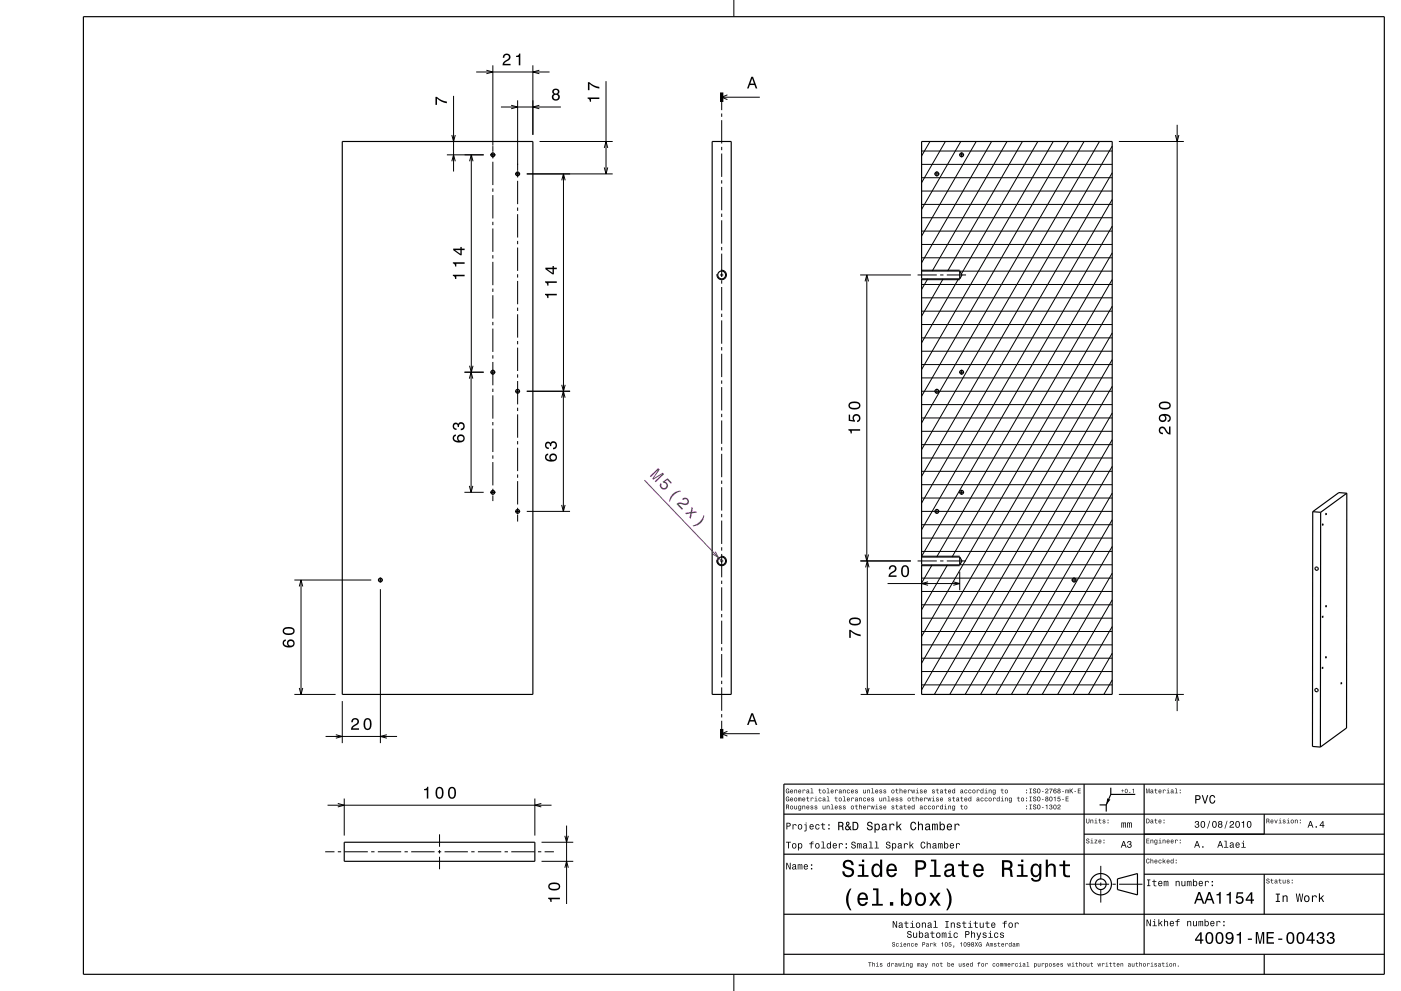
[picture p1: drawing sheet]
<svg xmlns="http://www.w3.org/2000/svg" width="420mm" height="297mm" viewBox="0 0 420 297" stroke-linecap="round" stroke-linejoin="round" font-family="sans-serif">
<g fill="none" stroke="#000" stroke-width=".3">
<path d="M147.8 19.6v24.1M159.7 19.6v20.8M220 0v5M155.2 30.1v21.1M216.4 30.6v2.4M216.4 34v1M216.4 36v7M216.4 29.1h11.4M218.1 28.4l-1.7 .7 1.7 .7M134 46.4h11M147 46.4h1.5M147.8 43.8v1.7"/>
<path d="M147.8 45.7v1.8M147.8 48.5v7M147.8 56.5v1M147.8 58.5v7M154.4 52.1h1.5M155.2 51.4v1.8M155.2 54.2v7M157.9 52.1h25.8M161.7 42.4h22M216.4 44v1M216.4 46v7M216.4 54v1"/>
<path d="M216.4 56v7M276.3 57.3h57.1M276.3 53.3h57.1M276.3 49.3h57.1M276.3 45.3h57.1M278.8 42.4l-2.5 4.3M280.1 52.1h1.5M280.9 51.4v1.5M283.4 42.4l-7.1 12.3M287.5 46.4h1.5M288 42.4l-11.7 20.3M288.3 45.7v1.4"/>
<path d="M292.7 42.4l-16.4 28.3M297.3 42.4l-21 36.3M301.9 42.4l-22.4 38.8M306.5 42.4l-22.4 38.8M311.1 42.4l-22.9 39.7M315.7 42.4l-39.4 68.3M320.4 42.4l-44.1 76.3M325 42.4l-48.7 84.3M329.6 42.4l-53.3 92.3M333.4 59.8l-57.1 98.9M333.4 51.8l-57.1 98.9M333.4 43.8l-57.1 98.9"/>
<path d="M335.4 42.4h19.5M147.8 66.5v1M147.8 68.5v7M147.8 76.5v1M147.8 78.5v7M155.2 62.2v1M155.2 64.2v7M155.2 72.2v1M155.2 74.2v7M216.4 64v1M216.4 66v7M216.4 74v1"/>
<path d="M216.4 76v7M276.3 77.3h57.1M276.3 73.3h57.1M276.3 69.3h57.1M276.3 65.3h57.1M276.3 61.3h57.1M333.4 75.8l-52.6 91.1M333.4 67.8l-57.1 98.9M147.8 86.5v1M147.8 88.5v7M147.8 96.5v1M147.8 98.5v7"/>
<path d="M155.2 82.2v1M155.2 84.2v7M155.2 92.2v1M155.2 94.2v7M214.8 82.4h.1M215.9 82.4h1M216.1 81a1.43 1.43 0 0 1 1.7 1.3 1.43 1.43 0 0 1-1.5 1.5 1.43 1.43 0 0 1-1.4-1.6M216.4 83.9v1.1M216.4 86v7M216.4 94v1M216.4 96v7M217.9 82.4h.1"/>
<path d="M257.9 82.4h15.2M275.1 82.4h5.7M276.3 97.3h57.1M276.3 93.3h57.1M276.3 89.3h57.1M276.3 85.3h57.1M276.3 81h11.4M276.3 83.8h11.4M278.1 83.6l-1.8 3.1M281.8 82.4h1M282.7 83.6l-6.4 11.1M283.8 82.4h5.8"/>
<path d="M287.4 83.6l-11.1 19.1M287.7 81.3h45.7M333.4 99.8l-57.1 98.9M333.4 91.8l-57.1 98.9M333.4 83.8l-48 83.1M139.2 111.5h5.8M147 111.5h1.5M147.8 106.5v1M147.8 108.5v7M147.8 116.5v1M147.8 118.5v7M154.4 117.3h1.5"/>
<path d="M155.2 102.2v1M155.2 104.2v7M155.2 112.2v1M155.2 114.2v7M157.9 117.3h13M216.4 104v1M216.4 106v7M216.4 114v1M216.4 116v7M276.3 117.3h57.1M276.3 113.3h57.1M276.3 109.3h57.1"/>
<path d="M276.3 105.3h57.1M276.3 101.3h57.1M280.9 116.5v1.5M287.5 111.5h1.5M288.3 110.8v1.5M333.4 115.8l-53.3 92.3M333.4 107.8l-57.1 98.9M147.8 126.5v1M147.8 128.5v7M147.8 136.5v1M147.8 138.5v7M155.2 122.2v1"/>
<path d="M155.2 124.2v7M155.2 132.2v1M155.2 134.2v7M216.4 124v1M216.4 126v7M216.4 134v1M216.4 136v7M276.3 137.3h57.1M276.3 133.3h57.1M276.3 129.3h57.1M276.3 125.3h57.1M276.3 121.3h57.1"/>
<path d="M333.4 139.8l-39.4 68.3M333.4 131.8l-44 76.3M333.4 123.8l-48.7 84.3M139.2 147.5h5.8M147 147.5h1.5M147.8 146.5v1.8M147.8 148.5v1.7M154.4 153.3h1.5M155.2 142.2v1M155.2 144.2v7M155.2 152.2v1.8M155.2 154.2v2.1"/>
<path d="M157.9 153.3h13M216.4 144v1M216.4 146v7M216.4 154v1M216.4 156v7M276.3 157.3h57.1M276.3 153.3h57.1M276.3 149.3h57.1M276.3 145.3h57.1M276.3 141.3h57.1M280.9 152.5v1.5M287.5 147.5h1.5"/>
<path d="M288.3 146.8v1.5M333.4 155.8l-30.2 52.3M333.4 147.8l-34.8 60.3M88.2 173.8h23.1M113.3 173.8h1.5M114 173.1v1.5M114 176.6v46.1M214.8 168.1h.1M215.9 168.1h1M216.1 166.7a1.43 1.43 0 0 1 1.7 1.3 1.43 1.43 0 0 1-1.5 1.5 1.43 1.43 0 0 1-1.4-1.6M216.4 164v1M216.4 166v7"/>
<path d="M216.4 174v1M216.4 176v7M217.9 168.1h.1M257.9 168.1h15.2M275.1 168.1h5.7M276.3 177.3h57.1M276.3 173.3h57.1M276.3 165.3h57.1M276.3 161.3h57.1M276.3 166.7h11.4M276.3 169.5h11.4M279.4 169.3l-3.1 5.4"/>
<path d="M281.8 168.1h1M283.8 168.1h5.8M284 169.3l-7.7 13.4M287.7 171.3v5.6M287.7 169.3h45.7M321.3 173.8h1.4M322 173.1v1.5M333.4 179.8l-16.3 28.3M333.4 171.8l-21 36.3M333.4 163.8l-25.6 44.3M216.4 184v1M216.4 186v7"/>
<path d="M216.4 194v1M216.4 196v7M276.3 197.3h57.1M276.3 193.3h57.1M276.3 189.3h57.1M276.3 185.3h57.1M276.3 181.3h57.1M333.4 195.8l-7.1 12.3M333.4 187.8l-11.7 20.3M88.2 208.1h12.4M102.6 210.1v12.6M216.4 204v1"/>
<path d="M216.4 206v7M216.4 214v1M216.4 216v2.5M216.4 219.9h11.4M218.1 219.2l-1.7 .7 1.7 .7M258 208.1h16.3M276.3 205.3h57.1M276.3 201.3h57.1M333.4 203.8l-2.5 4.3M335.4 208.1h19.5M103.2 239.3v11.1M160.3 239.3v11.1"/>
<path d="M97.5 255.3h2.8M101.3 255.3h1M103.3 255.3h7M111.3 255.3h1M113.3 255.3h7M121.3 255.3h1M123.3 255.3h7M131.3 255.3h1M131.8 250v3.8M131.8 254.8v1M131.8 256.8v3.7M133.3 255.3h7"/>
<path d="M141.3 255.3h1M143.3 255.3h7M151.3 255.3h1M153.3 255.3h7M161.3 255.3h1M162.3 258.1h9.6M162.3 252.4h9.6M163.3 255.3h2.8M330 259.5v4M325.5 265h7M330 264.5v1M330 266.5v4"/>
<path d="M333.5 265h1M335.5 265h7M220 292v5"/>
</g>
<path d="M215.4 167.1a1.42 1.42 0 0 0-.2 1.8" fill="none" stroke="#800080" stroke-width=".3"/>
<g fill="none" stroke="#000" stroke-width=".35">
<path d="M25 5h390v287h-390zM102.6 42.4h57.1v165.7h-57.1zM213.5 42.4h5.7v165.7h-5.7zM276.3 42.4h57.1v165.7h-57.1zM276.3 81.2h11.4M276.3 83.6h11.4M287.7 81.2l.7 1.2-.7 1.2M287.7 81.2v2.4M393.5 153.3v70.4l2.3 .2M393.5 153.3l2.4 .2M395.9 153.5l-.1 70.4M396.6 157l-.1 .5z"/>
<path d="M397.6 153.8l-.1 .5zM403.8 147.8l-2.4-.2-7.9 5.7M403.8 147.8l-.1 70.4-7.9 5.7M403.8 147.8l-7.9 5.7M276.3 169.3h11.4M276.3 166.9h11.4M287.7 166.9l.7 1.2-.7 1.2M287.7 166.9v2.4M396.5 199.9v.5zM396.5 184.6v.5zM397.5 196.7v.5zM397.5 181.4v.5z"/>
<path d="M402.1 204.5v.5zM325 235v39M333 236.1v2M340.3 238.1h-7.3l-1.4 3.1M343 235v51M415 235h-180v57M103.2 252.4h57.1v5.7h-57.1zM235 256h180M235 244h180M325 250h90M329.6 241.2h2M331.6 241.2v2"/>
<path d="M379 244v6M235 274h180M335 263.4l6-1.6v6.4l-6-1.6zM343 262h72M379 262v12M235 286h180M379 286v6"/>
<circle cx="147.7" cy="46.4" r=".57"/>
<circle cx="155.2" cy="52.1" r=".57"/>
<circle cx="280.9" cy="52.1" r=".57"/>
<circle cx="288.3" cy="46.4" r=".57"/>
<circle cx="216.4" cy="82.4" r="1.18"/>
<circle cx="147.7" cy="111.5" r=".57"/>
<circle cx="155.2" cy="117.3" r=".57"/>
<circle cx="280.9" cy="117.3" r=".57"/>
<circle cx="288.3" cy="111.5" r=".57"/>
<circle cx="147.8" cy="147.5" r=".57"/>
<circle cx="155.2" cy="153.3" r=".57"/>
<circle cx="280.9" cy="153.3" r=".57"/>
<circle cx="288.3" cy="147.5" r=".57"/>
<circle cx="114" cy="173.8" r=".57"/>
<circle cx="216.4" cy="168.1" r="1.18"/>
<circle cx="322" cy="173.8" r=".57"/>
<circle cx="394.7" cy="170.4" r=".5"/>
<circle cx="394.6" cy="206.8" r=".5"/>
<circle cx="330" cy="265" r="3.2"/>
<circle cx="330" cy="265" r="1.6"/>
</g>
<path d="M216.4 27.7v2.9M216.4 218.5v2.8" fill="none" stroke="#000" stroke-width="1" stroke-linecap="butt"/>
<g fill="#000">
<path d="M235.7 236.5a.67 .67 0 0 0-.2 .9 .67 .67 0 0 0 .9 .3h.2v-.7h-.5v.2h.3l-.2 .4a.49 .49 0 0 1-.5-.6 .49 .49 0 0 1 .7-.4l.2 .2-.3-.5zM237 236.8a.54 .54 0 0 0-.1 .8 .54 .54 0 0 0 .8 0l.1-.2a.37 .37 0 0 1-.5 .2 .37 .37 0 0 1-.2-.3l.7-.1-.3-.5zM237.1 236.9l.3-.1 .2 .3h-.5zM238.1 236.7v1h.2v-.6a.25 .25 0 0 1 .2-.3 .25 .25 0 0 1 .3 .3v.6h.2v-.7a.36 .36 0 0 0-.3-.4 .36 .36 0 0 0-.4 .2zM239.4 236.8a.53 .53 0 0 0-.1 .8 .53 .53 0 0 0 .8 0l.1-.2a.37 .37 0 0 1-.4 .2 .37 .37 0 0 1-.3-.3l.7-.1-.3-.5zM239.6 236.9l.3-.1 .1 .3h-.5zM240.6 236.7v1h.2l.1-.8 .6 .1a.36 .36 0 0 0-.3-.4 .36 .36 0 0 0-.4 .2zM241.9 236.7l-.1 .3 .5-.2 .1 .3a.39 .39 0 0 0-.6 .1 .39 .39 0 0 0 .3 .6l.3-.2 .3 .1-.1-.8-.3-.3zM241.9 237.4a.25 .25 0 0 1 .5 0 .25 .25 0 0 1-.5 0zM243 236.3l.3 .1v1.2l-.3 .1h.9l-.4-.1v-1.3zM245.6 236.4v.3l-.3 .1h.3l.1 .9 .5 .1-.4-.4v-.6l.4-.1h-.4v-.3zM246.6 237.2a.53 .53 0 0 0 1 0 .53 .53 0 0 0-1 0zM246.8 236.9l.1-.1a.37 .37 0 0 1 .4 .4 .37 .37 0 0 1-.5 .3zM247.9 236.3l.3 .1v1.2l-.4 .1h.9l-.3-.1v-1.3zM249.1 236.8a.53 .53 0 0 0 0 .8 .53 .53 0 0 0 .7 0l.1-.2a.37 .37 0 0 1-.4 .2 .37 .37 0 0 1-.3-.3l.7-.1-.2-.5zM249.3 236.9l.3-.1 .1 .3h-.5zM250.3 236.7v1h.2l.1-.8 .6 .1a.36 .36 0 0 0-.3-.4 .36 .36 0 0 0-.4 .2zM251.6 236.7l-.1 .3 .5-.2 .1 .3a.39 .39 0 0 0-.6 .1 .39 .39 0 0 0 .3 .6l.3-.2 .3 .1-.1-.8-.2-.3zM251.6 237.4a.25 .25 0 0 1 .5 0 .25 .25 0 0 1-.5 0zM252.7 236.7v1h.2v-.6a.25 .25 0 0 1 .2-.3 .25 .25 0 0 1 .3 .3v.6h.1v-.7a.36 .36 0 0 0-.2-.4 .36 .36 0 0 0-.4 .2zM254 236.8a.53 .53 0 0 0-.1 .8 .53 .53 0 0 0 .8-.1l-.1-.1a.3 .3 0 0 1-.4 0 .3 .3 0 0 1-.1-.4 .3 .3 0 0 1 .5 0h.2l-.3-.3zM255.2 236.8a.53 .53 0 0 0-.1 .8 .53 .53 0 0 0 .8 0l.1-.2a.37 .37 0 0 1-.4 .2 .37 .37 0 0 1-.3-.3l.7-.1-.3-.5zM255.4 236.9l.3-.1 .1 .3h-.5zM256.4 236.7v.4l.6 .3-.2 .2-.5-.2a.39 .39 0 0 0 .6 .4 .39 .39 0 0 0 .1-.6l-.5-.3 .2-.1 .5 .1-.2-.2zM258.8 236.7v.7a.35 .35 0 0 0 .2 .4 .35 .35 0 0 0 .4-.2l.2 .1v-1h-.2v.7l-.3 .2-.2-.1v-.8zM260 236.7v1h.2v-.6a.25 .25 0 0 1 .2-.3 .25 .25 0 0 1 .2 .3v.6h.2v-.7a.35 .35 0 0 0-.2-.4 .35 .35 0 0 0-.5 .2zM261.3 236.3l.2 .1v1.2l-.3 .1h.9l-.4-.1v-1.3zM262.5 236.8a.54 .54 0 0 0-.1 .8 .54 .54 0 0 0 .8 0l.1-.2a.37 .37 0 0 1-.5 .2 .37 .37 0 0 1-.2-.3l.7-.1-.3-.5zM262.6 236.9l.3-.1 .2 .3h-.5zM263.7 236.7v.4l.6 .3-.3 .2-.4-.2a.39 .39 0 0 0 .5 .4 .39 .39 0 0 0 .2-.6l-.5-.3 .2-.1 .4 .1-.1-.2zM265 236.7l-.1 .4 .6 .3-.2 .2-.5-.2a.39 .39 0 0 0 .6 .4 .39 .39 0 0 0 .1-.6l-.5-.3 .2-.1 .5 .1-.2-.2zM267.2 237.2a.55 .55 0 0 0 1.1 0 .55 .55 0 0 0-1.1 0zM267.5 236.9l.1-.1a.37 .37 0 0 1 .4 .4 .37 .37 0 0 1-.5 .3zM268.7 236.4v.3l-.3 .1h.3l.1 .9 .5 .1-.4-.4v-.6l.4-.1h-.4v-.3zM269.7 236.3v1.4h.2v-.6a.25 .25 0 0 1 .2-.3 .25 .25 0 0 1 .3 .3v.6h.1v-.7a.35 .35 0 0 0-.2-.4 .35 .35 0 0 0-.4 .2v-.5zM271 236.8a.53 .53 0 0 0-.1 .8 .53 .53 0 0 0 .8 0l.1-.2a.37 .37 0 0 1-.5 .2 .37 .37 0 0 1-.2-.3l.7-.1-.3-.5zM271.1 236.9l.3-.1 .2 .3h-.5zM272.2 236.7v1h.2v-.8l.6 .1a.36 .36 0 0 0-.2-.4 .36 .36 0 0 0-.4 .2zM273.2 236.7l.2 1h.2l.2-.9 .1 .9h.2l.3-1h-.2l-.2 .9-.2-.9h-.1l-.2 .9-.2-.9zM274.6 236.7l.3 .1v.8l-.3 .1h.9l-.4-.1v-.9zM274.9 236.3l.2 .2zM275.9 236.7v.4l.5 .3-.2 .2-.4-.2a.39 .39 0 0 0 .5 .4 .39 .39 0 0 0 .1-.6l-.4-.3 .2-.1 .4 .1-.1-.2zM277.1 236.8a.54 .54 0 0 0-.1 .8 .54 .54 0 0 0 .8 0v-.2a.37 .37 0 0 1-.4 .2 .37 .37 0 0 1-.3-.3l.7-.1-.2-.5zM277.2 236.9l.3-.1 .2 .3h-.6zM279.5 236.7v.4l.6 .3-.3 .2-.4-.2a.39 .39 0 0 0 .5 .4 .39 .39 0 0 0 .2-.6l-.5-.3 .2-.1 .4 .1-.1-.2zM280.9 236.4v.3l-.3 .1h.3v.9l.5 .1-.4-.4v-.6l.4-.1h-.4v-.3zM282 236.7l-.2 .3 .5-.2 .1 .3a.39 .39 0 0 0-.6 .1 .39 .39 0 0 0 .3 .6l.6-.2-.2-.9zM282 237.4a.25 .25 0 0 1 .5 0 .25 .25 0 0 1-.5 0zM283.3 236.4v.3l-.3 .1h.3l.1 .9 .5 .1-.4-.4v-.6l.4-.1h-.4v-.3zM284.4 236.8a.53 .53 0 0 0-.1 .8 .53 .53 0 0 0 .8 0v-.2a.37 .37 0 0 1-.4 .2 .37 .37 0 0 1-.3-.3l.7-.1-.2-.5zM284.5 236.9l.3-.1 .1 .3h-.5zM285.5 236.8a.51 .51 0 0 0-.1 .7 .51 .51 0 0 0 .7 .1l.2 .1v-1.4h-.2v.5l-.3-.2zM285.7 236.9l.1-.1a.36 .36 0 0 1 .3 .4 .36 .36 0 0 1-.4 .3zM288 236.7l-.1 .3 .5-.2 .1 .3a.39 .39 0 0 0-.6 .1 .39 .39 0 0 0 .3 .6l.6-.2-.2-.9zM288.1 237.4a.24 .24 0 0 1 .4 0 .24 .24 0 0 1-.4 0zM289.2 236.8a.53 .53 0 0 0-.1 .8 .53 .53 0 0 0 .9-.1l-.2-.1a.3 .3 0 0 1-.4 0 .3 .3 0 0 1 0-.4 .3 .3 0 0 1 .4 0h.2l-.3-.3zM290.4 236.8a.53 .53 0 0 0 0 .8 .53 .53 0 0 0 .8-.1l-.2-.1a.3 .3 0 0 1-.4 0 .3 .3 0 0 1 0-.4 .3 .3 0 0 1 .4 0h.2l-.3-.3zM291.5 237.2a.55 .55 0 0 0 1.1 0 .55 .55 0 0 0-1.1 0zM291.8 236.9v-.1a.37 .37 0 0 1 .5 .4 .37 .37 0 0 1-.5 .3zM292.8 236.7v1h.2l.1-.8 .6 .1a.36 .36 0 0 0-.3-.4 .36 .36 0 0 0-.4 .2zM294 236.8a.51 .51 0 0 0-.1 .7 .51 .51 0 0 0 .7 .1l.2 .1v-1.4h-.1v.5l-.4-.2zM294.2 236.9l.1-.1a.36 .36 0 0 1 .3 .4 .36 .36 0 0 1-.4 .3zM295.3 236.7l.3 .1v.8l-.4 .1h.9l-.4-.1v-.9zM295.6 236.3l.1 .2zM296.4 236.7v1h.2v-.6a.25 .25 0 0 1 .2-.3 .25 .25 0 0 1 .3 .3v.6h.2v-.7a.35 .35 0 0 0-.3-.4 .35 .35 0 0 0-.4 .2zM297.7 236.8a.51 .51 0 0 0-.1 .7 .51 .51 0 0 0 .7 .1 .38 .38 0 0 1-.2 .4 .38 .38 0 0 1-.5-.2 .44 .44 0 0 0 .5 .4 .44 .44 0 0 0 .4-.5v-1zM297.8 236.9l.1-.1a.36 .36 0 0 1 .4 .4 .36 .36 0 0 1-.5 .3zM300.3 236.4v.3l-.3 .1h.3l.1 .9 .5 .1-.4-.4v-.6l.4-.1h-.4v-.3zM301.2 237.2a.55 .55 0 0 0 1.1 0 .55 .55 0 0 0-1.1 0zM301.5 236.9l.1-.1a.37 .37 0 0 1 .4 .4 .37 .37 0 0 1-.5 .3zM307.6 237.4v.3h.3v-.3zM307.6 236.7v.3h.3v-.3zM308.6 236.3l.3 .2v1.1l-.3 .1h.7l-.2-.1v-1.1l.2-.2zM309.8 236.4a.56 .56 0 0 0 .1 .7 .56 .56 0 0 0 .6 .2 .31 .31 0 0 1-.3 .3 .31 .31 0 0 1-.3-.3h-.2a.5 .5 0 0 0 .5 .5 .5 .5 0 0 0 .5-.6 .5 .5 0 0 0-.7-.3 .26 .26 0 0 1 .2-.4 .26 .26 0 0 1 .3 .3l.1-.2-.2-.3zM311 236.5a.66 .66 0 0 0-.1 .9 .66 .66 0 0 0 .9 .2 .66 .66 0 0 0 .1-.9 .66 .66 0 0 0-.9-.2zM311.3 236.5a.54 .54 0 0 1 .4 .5 .54 .54 0 0 1-.4 .6l-.2-.6zM312.4 237.1v.2h.5v-.2zM313.5 236.5l-.1 .3h.2a.3 .3 0 0 1 .3-.3 .3 .3 0 0 1 .3 .4 .3 .3 0 0 1-.4 .2l-.5 .6h1v-.1h-.8l.2-.2a.52 .52 0 0 0 .6-.5 .52 .52 0 0 0-.7-.5zM314.6 236.4v.2h.7l-.5 .8v.3h.2l.5-1.3zM316 236.4a.64 .64 0 0 0-.2 1 .64 .64 0 0 0 .9 .1l-.1-.5h-.6v-.2a.41 .41 0 0 1 .4-.3 .41 .41 0 0 1 .3 .2l-.2-.3zM316 237.3a.3 .3 0 0 1 .6 0 .3 .3 0 0 1-.6 0zM317.2 236.4v.6a.44 .44 0 0 0-.1 .6 .44 .44 0 0 0 .7 0 .44 .44 0 0 0-.1-.6 .4 .4 0 0 0 .1-.6 .4 .4 0 0 0-.6 0zM317.2 237.4a.3 .3 0 0 1 .6 0 .3 .3 0 0 1-.6 0zM317.2 236.7a.25 .25 0 0 1 .5 0 .25 .25 0 0 1-.5 0zM318.4 237.1v.2h.5v-.2zM319.4 236.7v1h.2l.1-.9 .1 .9 .3-.9 .1 .9h.2l-.1-1.1zM320.7 236.3v1.4h.2l.1-.6 .5 .6h.2l-.5-.8 .5-.6h-.2l-.6 .7v-.7zM322.1 237.1v.2h.5v-.2zM323.1 236.3v1.4h.9v-.1h-.7v-.5h.6v-.2h-.6v-.4h.7v-.2z" fill-rule="evenodd"/>
<path d="M235.7 238.9a.67 .67 0 0 0-.2 .9 .67 .67 0 0 0 .9 .3h.2v-.7h-.5l.3 .2-.2 .4a.49 .49 0 0 1-.5-.6 .49 .49 0 0 1 .7-.4l.2 .2-.3-.5zM237 239.2a.54 .54 0 0 0-.1 .8 .54 .54 0 0 0 .8 0l.1-.2a.37 .37 0 0 1-.5 .2 .37 .37 0 0 1-.2-.3l.7-.1-.3-.5zM237.1 239.3l.3-.1 .2 .3h-.5zM238.1 239.6a.53 .53 0 0 0 1 0 .53 .53 0 0 0-1 0zM238.3 239.3a.33 .33 0 0 1 .5 .1 .33 .33 0 0 1-.1 .4 .33 .33 0 0 1-.4 0zM239.3 239.1v1h.1l.2-.9 .1 .9 .3-.9 .1 .9h.1l-.1-1.1zM240.6 239.2a.53 .53 0 0 0 0 .8 .53 .53 0 0 0 .7 0l.1-.2a.37 .37 0 0 1-.4 .2 .37 .37 0 0 1-.3-.3l.7-.1-.2-.5zM240.8 239.3l.3-.1 .1 .3h-.5zM242 238.8v.3l-.3 .1h.3l.1 .9 .5 .1-.4-.4v-.6l.4-.1h-.4v-.3zM243 239.1v1h.2l.1-.8 .6 .1a.36 .36 0 0 0-.3-.4 .36 .36 0 0 0-.4 .2zM244.3 239.1l.3 .1v.8l-.4 .1h.9l-.4-.1v-.9zM244.6 238.7l.1 .2zM245.5 239.2a.53 .53 0 0 0-.1 .8 .53 .53 0 0 0 .8-.1l-.1-.1a.3 .3 0 0 1-.4 0 .3 .3 0 0 1-.1-.4 .3 .3 0 0 1 .5 0h.2l-.3-.3zM246.7 239.1l-.1 .3 .5-.2 .1 .3a.39 .39 0 0 0-.6 .1 .39 .39 0 0 0 .3 .6l.4-.2 .2 .1-.1-.8-.2-.3zM246.8 239.8a.24 .24 0 0 1 .4 0 .24 .24 0 0 1-.4 0zM247.9 238.7l.3 .1v1.2l-.4 .1h.9l-.3-.1v-1.3zM250.5 238.8v.3l-.3 .1h.3l.1 .9 .5 .1-.4-.4v-.6l.4-.1h-.4v-.3zM251.4 239.6a.55 .55 0 0 0 1.1 0 .55 .55 0 0 0-1.1 0zM251.7 239.3l.1-.1a.37 .37 0 0 1 .4 .4 .37 .37 0 0 1-.5 .3zM252.8 238.7l.2 .1v1.2l-.3 .1h.9l-.4-.1v-1.3zM254 239.2a.53 .53 0 0 0-.1 .8 .53 .53 0 0 0 .8 0l.1-.2a.37 .37 0 0 1-.5 .2 .37 .37 0 0 1-.2-.3l.7-.1-.3-.5zM254.1 239.3l.3-.1 .2 .3h-.5zM255.2 239.1v1h.2v-.8l.6 .1a.36 .36 0 0 0-.2-.4 .36 .36 0 0 0-.5 .2zM256.4 239.1l-.1 .3 .5-.2 .1 .3a.39 .39 0 0 0-.6 .1 .39 .39 0 0 0 .3 .6l.4-.2 .2 .1-.1-.8-.2-.3zM256.5 239.8a.25 .25 0 0 1 .5 0 .25 .25 0 0 1-.5 0zM257.5 239.1v1h.2v-.7l.3-.2 .2 .9h.2v-.7a.36 .36 0 0 0-.3-.4 .36 .36 0 0 0-.4 .2zM258.9 239.2a.53 .53 0 0 0-.1 .8 .53 .53 0 0 0 .8-.1l-.1-.1a.3 .3 0 0 1-.5 0 .3 .3 0 0 1 0-.4 .3 .3 0 0 1 .5 0h.1l-.2-.3zM260.1 239.2a.53 .53 0 0 0-.1 .8 .53 .53 0 0 0 .8 0v-.2a.37 .37 0 0 1-.4 .2 .37 .37 0 0 1-.3-.3l.7-.1-.2-.5zM260.2 239.3l.3-.1 .2 .3h-.6zM261.3 239.1v.4l.6 .3-.3 .2-.4-.2a.39 .39 0 0 0 .5 .4 .39 .39 0 0 0 .2-.6l-.5-.3 .2-.1 .4 .1-.1-.2zM263.6 239.1v.7a.35 .35 0 0 0 .3 .4 .35 .35 0 0 0 .4-.2l.2 .1v-1h-.2v.7l-.3 .2-.2-.1v-.8zM264.8 239.1v1h.2v-.7l.3-.2 .2 .9h.2v-.7a.35 .35 0 0 0-.3-.4 .35 .35 0 0 0-.4 .2zM266.1 238.7l.3 .1v1.2l-.4 .1h.9l-.3-.1v-1.3zM267.4 239.2a.54 .54 0 0 0-.1 .8 .54 .54 0 0 0 .8 0v-.2a.37 .37 0 0 1-.4 .2 .37 .37 0 0 1-.3-.3l.7-.1-.2-.5zM267.5 239.3l.3-.1 .1 .3h-.5zM268.6 239.1v.4l.6 .3-.3 .2-.4-.2a.39 .39 0 0 0 .5 .4 .39 .39 0 0 0 .1-.6l-.4-.3 .2-.1 .4 .1-.1-.2zM269.8 239.1v.4l.6 .3-.3 .2-.4-.2a.39 .39 0 0 0 .5 .4 .39 .39 0 0 0 .2-.6l-.5-.3 .2-.1 .4 .1-.1-.2zM272.1 239.6a.53 .53 0 0 0 1 0 .53 .53 0 0 0-1 0zM272.3 239.3l.1-.1a.37 .37 0 0 1 .4 .4 .37 .37 0 0 1-.5 .3zM273.6 238.8v.3l-.3 .1h.3v.9l.6 .1-.4-.4v-.6l.4-.1h-.4v-.3zM274.5 238.7v1.4h.2v-.7l.3-.2 .2 .9h.2v-.7a.35 .35 0 0 0-.2-.4 .35 .35 0 0 0-.5 .2v-.5zM275.9 239.2a.53 .53 0 0 0-.1 .8 .53 .53 0 0 0 .8 0v-.2a.37 .37 0 0 1-.4 .2 .37 .37 0 0 1-.3-.3l.7-.1-.2-.5zM276 239.3l.3-.1 .1 .3h-.5zM277 239.1v1h.2l.1-.8 .6 .1a.36 .36 0 0 0-.3-.4 .36 .36 0 0 0-.4 .2zM278 239.1l.3 1h.2l.1-.9 .2 .9h.1l.3-1h-.2l-.1 .9-.2-.9h-.2l-.1 .9-.2-.9zM279.5 239.1l.3 .1v.8l-.4 .1h.9l-.3-.1v-.9zM279.8 238.7l.2 .2zM280.7 239.1v.4l.6 .3-.2 .2-.5-.2a.39 .39 0 0 0 .5 .4 .39 .39 0 0 0 .2-.6l-.5-.3 .2-.1 .4 .1-.1-.2zM281.9 239.2a.54 .54 0 0 0-.1 .8 .54 .54 0 0 0 .8 0l.1-.2a.37 .37 0 0 1-.4 .2 .37 .37 0 0 1-.3-.3l.7-.1-.3-.5zM282.1 239.3l.3-.1 .1 .3h-.5zM284.4 239.1v.4l.5 .3-.2 .2-.4-.2a.39 .39 0 0 0 .5 .4 .39 .39 0 0 0 .1-.6l-.4-.3 .2-.1 .4 .1-.1-.2zM285.7 238.8v.3l-.3 .1h.3l.1 .9 .5 .1-.4-.4v-.6l.4-.1h-.4v-.3zM286.8 239.1l-.1 .3 .5-.2 .1 .3a.39 .39 0 0 0-.6 .1 .39 .39 0 0 0 .3 .6l.6-.2-.2-.9zM286.8 239.8a.25 .25 0 0 1 .5 0 .25 .25 0 0 1-.5 0zM288.1 238.8v.3l-.3 .1h.3l.1 .9 .5 .1-.4-.4v-.6l.4-.1h-.4v-.3zM289.2 239.2a.53 .53 0 0 0-.1 .8 .53 .53 0 0 0 .8 0l.1-.2a.37 .37 0 0 1-.4 .2 .37 .37 0 0 1-.3-.3l.7-.1-.3-.5zM289.4 239.3l.3-.1 .1 .3h-.5zM290.4 239.2a.51 .51 0 0 0-.1 .7 .51 .51 0 0 0 .7 .1l.2 .1v-1.4h-.2v.5l-.3-.2zM290.5 239.3l.1-.1a.36 .36 0 0 1 .4 .4 .36 .36 0 0 1-.5 .3zM292.9 239.1l-.1 .3 .5-.2 .1 .3a.39 .39 0 0 0-.6 .1 .39 .39 0 0 0 .3 .6l.6-.2-.2-.9zM292.9 239.8a.25 .25 0 0 1 .5 0 .25 .25 0 0 1-.5 0zM294.1 239.2a.53 .53 0 0 0-.1 .8 .53 .53 0 0 0 .8-.1l-.1-.1a.3 .3 0 0 1-.5 0 .3 .3 0 0 1 0-.4 .3 .3 0 0 1 .5 0h.1l-.2-.3zM295.3 239.2a.53 .53 0 0 0-.1 .8 .53 .53 0 0 0 .8-.1l-.1-.1a.3 .3 0 0 1-.5 0 .3 .3 0 0 1 0-.4 .3 .3 0 0 1 .5 0h.2l-.3-.3zM296.4 239.6a.53 .53 0 0 0 1 0 .53 .53 0 0 0-1 0zM296.6 239.3l.1-.1a.37 .37 0 0 1 .4 .4 .37 .37 0 0 1-.5 .3zM297.7 239.1v1h.2v-.8l.6 .1a.36 .36 0 0 0-.2-.4 .36 .36 0 0 0-.4 .2zM298.9 239.2a.51 .51 0 0 0-.1 .7 .51 .51 0 0 0 .7 .1l.2 .1v-1.4h-.2v.5l-.3-.2zM299 239.3l.1-.1a.36 .36 0 0 1 .4 .4 .36 .36 0 0 1-.5 .3zM300.1 239.1l.3 .1v.8l-.3 .1h.9l-.4-.1v-.9zM300.4 238.7l.2 .2zM301.3 239.1v1h.1l.1-.7 .2-.2 .2 .9h.2v-.7a.35 .35 0 0 0-.2-.4 .35 .35 0 0 0-.5 .2zM302.5 239.2a.51 .51 0 0 0-.1 .7 .51 .51 0 0 0 .8 .1 .38 .38 0 0 1-.3 .4 .38 .38 0 0 1-.4-.2 .44 .44 0 0 0 .5 .4 .44 .44 0 0 0 .3-.5v-1l-.1 .1-.4-.2zM302.7 239.3l.1-.1a.36 .36 0 0 1 .4 .4 .36 .36 0 0 1-.5 .3zM305.1 238.8v.3l-.3 .1h.3l.1 .9 .5 .1-.4-.4v-.6l.4-.1h-.4v-.3zM306.1 239.6a.53 .53 0 0 0 1 0 .53 .53 0 0 0-1 0zM306.3 239.3l.1-.1a.37 .37 0 0 1 .4 .4 .37 .37 0 0 1-.5 .3zM307.6 239.8v.3h.3v-.3zM307.6 239.1v.3h.3v-.3zM308.6 238.7l.3 .2v1.1l-.3 .1h.7l-.2-.1v-1.1l.2-.2zM309.8 238.8a.56 .56 0 0 0 .1 .7 .56 .56 0 0 0 .6 .2 .31 .31 0 0 1-.3 .3 .31 .31 0 0 1-.3-.3h-.2a.5 .5 0 0 0 .5 .5 .5 .5 0 0 0 .5-.6 .5 .5 0 0 0-.7-.3 .26 .26 0 0 1 .2-.4 .26 .26 0 0 1 .3 .3l.1-.2-.2-.3zM311 238.9a.66 .66 0 0 0-.1 .9 .66 .66 0 0 0 .9 .2 .66 .66 0 0 0 .1-.9 .66 .66 0 0 0-.9-.2zM311.3 238.9a.54 .54 0 0 1 .4 .5 .54 .54 0 0 1-.4 .6l-.2-.6zM312.4 239.5v.2h.5v-.2zM313.5 238.8l-.1 .4 .2 .2a.44 .44 0 0 0-.1 .6 .44 .44 0 0 0 .7 0 .44 .44 0 0 0-.1-.6 .4 .4 0 0 0 0-.6 .4 .4 0 0 0-.6 0zM313.5 239.8a.3 .3 0 0 1 .6 0 .3 .3 0 0 1-.6 0zM313.6 239.1a.25 .25 0 0 1 .5 0 .25 .25 0 0 1-.5 0zM314.7 238.9l-.1 .9 .2 .3a.65 .65 0 0 0 .8-.7 .65 .65 0 0 0-.9-.5zM314.9 238.9a.54 .54 0 0 1 .4 .6 .54 .54 0 0 1-.4 .5l-.1-.5zM315.9 239l.3 .1v1h.2v-1.4zM317.1 238.8l-.1 .7a.38 .38 0 0 1 .6-.1 .38 .38 0 0 1 0 .6l-.6-.2a.48 .48 0 0 0 .6 .4 .48 .48 0 0 0 .3-.7 .48 .48 0 0 0-.7-.2l.1-.4h.6v-.1zM318.4 239.5v.2h.5v-.2zM319.5 238.7v1.4h.9v-.1h-.7v-.5h.6v-.2h-.6v-.4h.7v-.2z" fill-rule="evenodd"/>
<path d="M331.9 239.3l1 .4-1.3 1.5z" fill-rule="evenodd"/>
<path d="M336.5 236.6v.4l-.4 .1h.4l.1 .4v-.4l.4-.1h-.4zM337.3 236.6l-.1 .7 .2 .4a.58 .58 0 0 0 .7-.7 .58 .58 0 0 0-.8-.4zM337.5 236.6a.48 .48 0 0 1 .4 .4 .48 .48 0 0 1-.4 .5zM338.6 237.4v.3h.2v-.3zM339.5 236.6l.3 .2v.9h.1v-1.3z" fill-rule="evenodd"/>
<path d="M343.6 236.3v1.4h.2v-1.2l.2 1.2h.2l.3-1.2v1.2h.1v-1.4h-.2l-.3 1.3-.2-1.3zM345 236.7l-.1 .3 .5-.2 .1 .3a.39 .39 0 0 0-.6 .1 .39 .39 0 0 0 .3 .6l.6-.2-.2-.9zM345.1 237.4a.24 .24 0 0 1 .4 0 .24 .24 0 0 1-.4 0zM346.4 236.4v.3l-.3 .1h.3v.9l.5 .1-.4-.4v-.6l.4-.1h-.4v-.3zM347.4 236.8a.53 .53 0 0 0-.1 .8 .53 .53 0 0 0 .8 0l.1-.2a.37 .37 0 0 1-.4 .2 .37 .37 0 0 1-.3-.3l.7-.1-.3-.5zM347.6 236.9l.3-.1 .1 .3h-.5zM348.6 236.7v1h.2l.1-.8 .6 .1a.36 .36 0 0 0-.3-.4 .36 .36 0 0 0-.4 .2zM349.8 236.7l.3 .1v.8l-.3 .1h.9l-.4-.1v-.9zM350.1 236.3l.2 .2zM351.1 236.7l-.1 .3 .5-.2 .1 .3a.41 .41 0 0 0-.6 .1 .41 .41 0 0 0 .1 .6l.8-.2-.2-.9zM351.1 237.4a.25 .25 0 0 1 .5 0 .25 .25 0 0 1-.5 0zM352.3 236.3l.2 .1v1.2l-.3 .1h.9l-.4-.1v-1.3zM353.7 237.4v.3h.3v-.3zM353.7 236.7v.3h.3v-.3z" fill-rule="evenodd"/>
<path d="M235.7 241.1v1.4h.1v-.5a.42 .42 0 0 1 .5 .1 .42 .42 0 0 1 .1 .4h.2l-.2-.6a.39 .39 0 0 0 .1-.5 .39 .39 0 0 0-.4-.3zM235.8 241.3h.3a.24 .24 0 0 1 .3 .3 .24 .24 0 0 1-.3 .2h-.3zM236.9 242a.53 .53 0 0 0 1 0 .53 .53 0 0 0-1 0zM237.1 241.7l.1-.1a.37 .37 0 0 1 .4 .4 .37 .37 0 0 1-.5 .3zM238.1 241.5v.7a.36 .36 0 0 0 .3 .4 .36 .36 0 0 0 .4-.2l.2 .1v-1h-.2v.7l-.3 .2-.2-.1v-.8zM239.4 241.6a.51 .51 0 0 0-.1 .7 .51 .51 0 0 0 .7 .1 .38 .38 0 0 1-.2 .4 .38 .38 0 0 1-.5-.2 .44 .44 0 0 0 .5 .4 .44 .44 0 0 0 .4-.5v-1zM239.5 241.7l.1-.1a.36 .36 0 0 1 .4 .4 .36 .36 0 0 1-.5 .3zM240.5 241.5v1h.2v-.7l.3-.2 .2 .1v.8h.2v-.7a.35 .35 0 0 0-.3-.4 .35 .35 0 0 0-.4 .2zM241.9 241.6a.53 .53 0 0 0-.1 .8 .53 .53 0 0 0 .8 0v-.2a.37 .37 0 0 1-.4 .2 .37 .37 0 0 1-.3-.3l.7-.1-.2-.5zM242 241.7l.3-.1 .1 .3h-.5zM243.1 241.5v.4l.6 .3-.3 .2-.4-.2a.39 .39 0 0 0 .5 .4 .39 .39 0 0 0 .1-.6l-.4-.3 .2-.1 .4 .1-.1-.2zM244.3 241.5v.4l.6 .3-.3 .2-.4-.2a.4 .4 0 0 0 .5 .4 .4 .4 0 0 0 .2-.6l-.5-.3 .2-.1 .4 .1-.1-.2zM246.6 241.5v.7a.36 .36 0 0 0 .3 .4 .36 .36 0 0 0 .4-.2l.2 .1v-1h-.2v.7l-.3 .2-.2-.1v-.8zM247.8 241.5v1h.2v-.7l.3-.2 .2 .1v.8h.2v-.7a.36 .36 0 0 0-.3-.4 .36 .36 0 0 0-.4 .2zM249.1 241.1l.3 .1v1.2l-.4 .1h.9l-.3-.1v-1.3zM250.4 241.6a.53 .53 0 0 0-.1 .8 .53 .53 0 0 0 .8 0v-.2a.37 .37 0 0 1-.4 .2 .37 .37 0 0 1-.3-.3l.7-.1-.2-.5zM250.5 241.7l.3-.1 .1 .3h-.5zM251.6 241.5v.4l.6 .3-.3 .2-.4-.2a.4 .4 0 0 0 .5 .4 .4 .4 0 0 0 .1-.6l-.4-.3 .2-.1 .4 .1-.1-.2zM252.8 241.5v.4l.6 .3-.3 .2-.4-.2a.39 .39 0 0 0 .5 .4 .39 .39 0 0 0 .2-.6l-.5-.3 .2-.1 .4 .1-.1-.2zM255.1 242a.53 .53 0 0 0 1 0 .53 .53 0 0 0-1 0zM255.3 241.7l.1-.1a.37 .37 0 0 1 .4 .4 .37 .37 0 0 1-.5 .3zM256.6 241.2v.3l-.3 .1h.3v.9l.6 .1-.4-.4v-.6l.4-.1h-.4v-.3zM257.5 241.1v1.4h.2v-.7l.3-.2 .2 .1v.8h.2v-.7a.35 .35 0 0 0-.3-.4 .35 .35 0 0 0-.4 .2v-.5zM258.9 241.6a.53 .53 0 0 0-.1 .8 .53 .53 0 0 0 .8 0v-.2a.37 .37 0 0 1-.4 .2 .37 .37 0 0 1-.3-.3l.7-.1-.2-.5zM259 241.7l.3-.1 .1 .3h-.5zM260 241.5v1h.2l.1-.8 .6 .1a.36 .36 0 0 0-.3-.4 .36 .36 0 0 0-.4 .2zM261 241.5l.3 1h.1l.2-.9 .2 .9h.1l.3-1h-.2l-.1 .9-.2-.9h-.2l-.1 .9-.2-.9zM262.5 241.5l.3 .1v.8l-.4 .1h.9l-.4-.1v-.9zM262.8 241.1l.2 .2zM263.7 241.5v.4l.6 .3-.3 .2-.4-.2a.4 .4 0 0 0 .5 .4 .4 .4 0 0 0 .2-.6l-.5-.3 .2-.1 .4 .1-.1-.2zM264.9 241.6a.53 .53 0 0 0-.1 .8 .53 .53 0 0 0 .8 0l.1-.2a.37 .37 0 0 1-.4 .2 .37 .37 0 0 1-.3-.3l.7-.1-.3-.5zM265.1 241.7l.3-.1 .1 .3h-.5zM267.4 241.5v.4l.5 .3-.2 .2-.4-.2a.39 .39 0 0 0 .5 .4 .39 .39 0 0 0 .1-.6l-.4-.3 .2-.1 .4 .1-.1-.2zM268.7 241.2v.3l-.3 .1h.3l.1 .9 .5 .1-.4-.4v-.6l.4-.1h-.4v-.3zM269.8 241.5l-.1 .3 .5-.2 .1 .3a.39 .39 0 0 0-.6 .1 .39 .39 0 0 0 .3 .6l.3-.2 .3 .1-.1-.8-.2-.3zM269.8 242.2a.25 .25 0 0 1 .5 0 .25 .25 0 0 1-.5 0zM271.1 241.2v.3l-.3 .1h.3l.1 .9 .5 .1-.4-.4v-.6l.4-.1h-.4v-.3zM272.2 241.6a.53 .53 0 0 0-.1 .8 .53 .53 0 0 0 .8 0l.1-.2a.37 .37 0 0 1-.4 .2 .37 .37 0 0 1-.3-.3l.7-.1-.3-.5zM272.4 241.7l.3-.1 .1 .3h-.5zM273.4 241.6a.55 .55 0 0 0-.2 .6 .55 .55 0 0 0 .7 .3l.1-.1 .2 .1v-1.4h-.2v.5l-.3-.2zM273.5 241.7l.1-.1a.36 .36 0 0 1 .4 .4 .36 .36 0 0 1-.5 .3zM275.9 241.5l-.1 .3 .5-.2 .1 .3a.39 .39 0 0 0-.6 .1 .39 .39 0 0 0 .3 .6l.6-.2-.2-.9zM275.9 242.2a.25 .25 0 0 1 .5 0 .25 .25 0 0 1-.5 0zM277.1 241.6a.53 .53 0 0 0-.1 .8 .53 .53 0 0 0 .8-.1l-.1-.1a.3 .3 0 0 1-.5 0 .3 .3 0 0 1 0-.4 .3 .3 0 0 1 .5 0h.1l-.2-.3zM278.3 241.6a.53 .53 0 0 0-.1 .8 .53 .53 0 0 0 .8-.1l-.1-.1a.3 .3 0 0 1-.5 0 .3 .3 0 0 1 0-.4 .3 .3 0 0 1 .5 0h.2l-.3-.3zM279.4 242a.53 .53 0 0 0 1 0 .53 .53 0 0 0-1 0zM279.6 241.7l.1-.1a.37 .37 0 0 1 .4 .4 .37 .37 0 0 1-.5 .3zM280.7 241.5v1h.2v-.8l.6 .1a.36 .36 0 0 0-.2-.4 .36 .36 0 0 0-.5 .2zM281.9 241.6a.55 .55 0 0 0-.2 .6 .55 .55 0 0 0 .7 .3l.1-.1 .2 .1v-1.4h-.2v.5l-.3-.2zM282 241.7l.1-.1a.36 .36 0 0 1 .4 .4 .36 .36 0 0 1-.5 .3zM283.1 241.5l.3 .1v.8l-.3 .1h.9l-.4-.1v-.9zM283.4 241.1l.2 .2zM284.3 241.5v1h.1l.1-.7 .2-.2 .2 .1v.8h.2v-.7a.36 .36 0 0 0-.2-.4 .36 .36 0 0 0-.5 .2zM285.5 241.6a.51 .51 0 0 0-.1 .7 .51 .51 0 0 0 .8 .1 .38 .38 0 0 1-.3 .4 .38 .38 0 0 1-.4-.2 .44 .44 0 0 0 .5 .4 .44 .44 0 0 0 .3-.5v-1l-.1 .1-.4-.2zM285.7 241.7l.1-.1a.36 .36 0 0 1 .4 .4 .36 .36 0 0 1-.5 .3zM288.1 241.2v.3l-.3 .1h.3l.1 .9 .5 .1-.4-.4v-.6l.4-.1h-.4v-.3zM289.1 242a.53 .53 0 0 0 1 0 .53 .53 0 0 0-1 0zM289.3 241.7l.1-.1a.37 .37 0 0 1 .4 .4 .37 .37 0 0 1-.5 .3zM307.6 242.2v.3h.3v-.3zM307.6 241.5v.3h.3v-.3zM308.6 241.1l.3 .2v1.1l-.3 .1h.7l-.2-.1v-1.1l.2-.2zM309.8 241.2a.56 .56 0 0 0 .1 .7 .56 .56 0 0 0 .6 .2 .31 .31 0 0 1-.3 .3 .31 .31 0 0 1-.3-.3h-.2a.5 .5 0 0 0 .5 .5 .5 .5 0 0 0 .5-.6 .5 .5 0 0 0-.7-.3 .26 .26 0 0 1 .2-.4 .26 .26 0 0 1 .3 .3l.1-.2-.2-.3zM311 241.3a.66 .66 0 0 0-.1 .9 .66 .66 0 0 0 .9 .2 .66 .66 0 0 0 .1-.9 .66 .66 0 0 0-.9-.2zM311.3 241.3a.54 .54 0 0 1 .4 .5 .54 .54 0 0 1-.4 .6l-.2-.6zM312.4 241.9v.2h.5v-.2zM313.5 241.4l.3 .1v1h.2v-1.4zM314.7 241.3l-.1 .3h.1a.25 .25 0 0 1 .2-.3 .25 .25 0 0 1 .3 .1 .25 .25 0 0 1-.1 .3l-.2 .2a.3 .3 0 0 1 .4 .2 .3 .3 0 0 1-.3 .4 .3 .3 0 0 1-.3-.4h-.2a.46 .46 0 0 0 .7 .5 .46 .46 0 0 0 .1-.8 .41 .41 0 0 0 0-.6 .41 .41 0 0 0-.6 .1zM315.9 241.3l-.1 .9 .3 .3a.65 .65 0 0 0 .7-.7 .65 .65 0 0 0-.9-.5zM316.1 241.3a.54 .54 0 0 1 .4 .6 .54 .54 0 0 1-.4 .5l-.1-.5zM317.1 241.3l-.1 .3h.2a.3 .3 0 0 1 .3-.3 .3 .3 0 0 1 .3 .4 .3 .3 0 0 1-.4 .2l-.4 .6h.9v-.1h-.7l.1-.2a.53 .53 0 0 0 .6-.5 .53 .53 0 0 0-.6-.5z" fill-rule="evenodd"/>
<path d="M235.8 246.6v2h.2v-.9a.64 .64 0 0 0 1-.3 .64 .64 0 0 0-.6-.8zM236 246.8h.4a.34 .34 0 0 1 .4 .4 .34 .34 0 0 1-.4 .3h-.4zM237.6 247v1.6h.3l.1-1.3 .4-.1 .4 .3a.51 .51 0 0 0-.4-.5 .51 .51 0 0 0-.6 .3v-.3zM239.3 247.2a.76 .76 0 0 0 0 1.2 .76 .76 0 0 0 1.2-.2v-.4a.68 .68 0 0 0-.3-.7 .68 .68 0 0 0-.9 .1zM239.5 247.4a.5 .5 0 0 1 .7 .4 .5 .5 0 0 1-.7 .5zM241.1 247.1v.2h.4v1.4v.2h-.4v.3l.5-.1 .2-.2v-1.8zM241.5 246.5v.3h.3v-.3zM242.8 247.2a.76 .76 0 0 0-.1 1.1 .76 .76 0 0 0 1.1 0l.1-.2-.7 .3-.3-.5 1-.1a.64 .64 0 0 0-.3-.8 .64 .64 0 0 0-.8 .2zM243 247.3l.5-.1 .2 .5h-.8zM244.6 247.2a.76 .76 0 0 0-.1 1.1 .76 .76 0 0 0 1.1 0l.1-.3h-.3l-.1 .3a.53 .53 0 0 1-.6-.5 .53 .53 0 0 1 .6-.5l.4 .2-.4-.5zM246.5 246.6v.5h-.4v.2h.4l.1 1.2 .8 .1v-.2l-.6-.1v-.3v-.7h.6v-.2h-.6v-.5zM248.3 248.1v.5h.4v-.5zM248.3 247v.5h.4v-.5z" fill-rule="evenodd"/>
<path d="M235.6 252.3v.2h.6v1.8h.3v-1.8h.6v-.2zM237.6 252.9a.76 .76 0 0 0 0 1.2 .76 .76 0 0 0 1.1-.2l.1-.4a.68 .68 0 0 0-.4-.7 .68 .68 0 0 0-.8 .1zM237.8 253.1l.1-.2a.53 .53 0 0 1 .6 .6 .53 .53 0 0 1-.7 .5zM239.2 252.7v2.2h.3v-.9l.1 .2a.71 .71 0 0 0 .9-.7 .71 .71 0 0 0-.9-.7l-.1 .2v-.3zM239.6 253.1l.1-.2a.56 .56 0 0 1 .6 .6 .56 .56 0 0 1-.6 .6l-.2-.3zM242.6 252.8v.2h.5v1.3h.2v-1.3h.6v-.2h-.6v-.2l.6-.2v-.2h-.5l-.3 .6zM244.5 252.9a.76 .76 0 0 0 0 1.2 .76 .76 0 0 0 1.2-.2v-.4a.68 .68 0 0 0-.3-.7 .68 .68 0 0 0-.9 .1zM244.7 253.1l.2-.2a.53 .53 0 0 1 .5 .6 .53 .53 0 0 1-.7 .5zM246.3 252.2v.2h.4v1.7h-.5v.2h1.3v-.2h-.6v-1.9zM248 252.9a.78 .78 0 0 0-.2 1 .78 .78 0 0 0 .9 .4l.2-.3v.3h.2v-2.1h-.2v.8l-.5-.3zM248.2 253.1l.1-.2a.56 .56 0 0 1 .6 .6 .56 .56 0 0 1-.6 .6l-.2-.3zM249.8 252.9a.76 .76 0 0 0-.1 1.1 .76 .76 0 0 0 1.1 0l.1-.2-.8 .3-.2-.5 1-.1a.64 .64 0 0 0-.3-.8 .64 .64 0 0 0-.8 .2zM250 253l.4-.1 .2 .5h-.7zM251.5 252.7v1.6h.2l.1-1.3 .5-.1 .4 .3a.51 .51 0 0 0-.4-.5 .51 .51 0 0 0-.6 .3v-.3zM253.5 253.8v.5h.4v-.5zM253.5 252.7v.5h.4v-.5z" fill-rule="evenodd"/>
<path d="M251.3 246.3v2.5h.3v-1h.8l.2 1h.4l-.2-1.1-.3-.1a.69 .69 0 0 0 .3-.8 .69 .69 0 0 0-.7-.5zM251.6 246.6h.4a.43 .43 0 0 1 .5 .4 .43 .43 0 0 1-.5 .4h-.4zM253.8 246.4l-.2 .4 .2 .6a.76 .76 0 0 0-.3 1.2 .76 .76 0 0 0 1.2-.1l.2 .3h.4l-.4-.6 .2-.6h-.3l-.1 .4-.4-.6a.59 .59 0 0 0 .4-.8 .59 .59 0 0 0-.9-.2zM253.7 247.8l.3-.2 .5 .7-.6 .2-.2-.2zM254 246.6l.2-.1 .2 .3-.3 .4zM255.6 246.3v2.5h.8a1.28 1.28 0 0 0 1-1.2 1.28 1.28 0 0 0-1-1.3zM255.9 246.6a.96 .96 0 0 1 1.1 1 .96 .96 0 0 1-1.1 .9zM260.2 246.5l-.2 .8 .9 .4a.46 .46 0 0 1 .4 .7 .46 .46 0 0 1-.8 .1l-.3-.5h-.3a.83 .83 0 0 0 1.1 .9 .83 .83 0 0 0 .2-1.4l-.6-.2a.48 .48 0 0 1-.2-.6 .48 .48 0 0 1 .6-.2 .48 .48 0 0 1 .3 .6l.3-.1a.85 .85 0 0 0-.5-.7 .85 .85 0 0 0-.9 .2zM262.2 246.9v2.7h.3v-1.1l.1 .2a.67 .67 0 0 0 .7 .1 .67 .67 0 0 0 .4-.5 .91 .91 0 0 0 0-1.1 .91 .91 0 0 0-1-.3l-.2 .3v-.3zM262.6 247.3l.2-.2a.7 .7 0 0 1 .7 .7 .7 .7 0 0 1-.7 .7l-.3-.3zM264.6 247l-.2 .4h.3a.39 .39 0 0 1 .4-.3 .39 .39 0 0 1 .3 .5 .73 .73 0 0 0-.9 .3 .73 .73 0 0 0 .1 .9l.9-.2 .1 .2h.4l-.2-1.4a.72 .72 0 0 0-.5-.6 .72 .72 0 0 0-.7 .2zM264.7 248.1l.8-.3v.3a.42 .42 0 0 1-.5 .5 .42 .42 0 0 1-.4-.5zM266.6 246.9v1.9h.4l.1-1.6 .5-.1 .2 .4h.3a.64 .64 0 0 0-.4-.7 .64 .64 0 0 0-.8 .4v-.3zM268.7 246.2v2.6h.3v-.7l.4-.3 .5 1h.4l-.7-1.2 .7-.7h-.4l-.9 .8v-1.5zM273.1 246.6a1.33 1.33 0 0 0-.2 1.4 1.33 1.33 0 0 0 1.2 .8l.6-.9h-.3l-.4 .6a1.04 1.04 0 0 1-.9-.9 1.04 1.04 0 0 1 .7-1.1l.5 .6h.4a.85 .85 0 0 0-.6-.8 .85 .85 0 0 0-1 .3zM275.2 246.2v2.6h.3v-1.4l.5-.3 .4 .3v1.4h.3v-1.3a.63 .63 0 0 0-.4-.7 .63 .63 0 0 0-.8 .4v-1zM277.6 247l-.2 .4h.3a.39 .39 0 0 1 .4-.3 .39 .39 0 0 1 .3 .5 .73 .73 0 0 0-.9 .3 .73 .73 0 0 0 .1 .9l.9-.2 .1 .2h.4l-.2-1.4a.73 .73 0 0 0-1.2-.4zM277.7 248.1l.8-.3v.3a.42 .42 0 0 1-.4 .5 .42 .42 0 0 1-.5-.5zM279.4 246.9v1.9h.3v-1.5l.3-.2 .1 1.7h.3v-1.5l.3-.2 .2 1.7h.3l-.2-1.9-.6 .2-.4-.3-.3 .3v-.2zM281.7 246.2v2.6h.3v-.3a.66 .66 0 0 0 .7 .4 .66 .66 0 0 0 .5-.6 .87 .87 0 0 0 0-1.1 .87 .87 0 0 0-1.1-.2l-.1 .2v-1zM282.1 247.3l.2-.2a.7 .7 0 0 1 .7 .7 .7 .7 0 0 1-.7 .7l-.3-.3zM284 247.1a.98 .98 0 0 0-.2 1.3 .98 .98 0 0 0 1.3 .3l.3-.4-1 .3-.3-.7 1.3-.1a.8 .8 0 0 0-.4-.9 .8 .8 0 0 0-1 .2zM284.3 247.2l.5-.1 .3 .6h-1zM286.2 246.9v1.9h.3l.1-1.6 .5-.1 .2 .4h.4a.64 .64 0 0 0-.5-.7 .64 .64 0 0 0-.8 .4v-.3z" fill-rule="evenodd"/>
<path d="M255.4 252.4a.71 .71 0 0 0 0 .8 .71 .71 0 0 0 .8 .3 .42 .42 0 0 1-.3 .6 .42 .42 0 0 1-.5-.5h-.2a.69 .69 0 0 0 .6 .8 .69 .69 0 0 0 .7-.6 .69 .69 0 0 0-.8-.7 .35 .35 0 0 1 0-.6 .35 .35 0 0 1 .5 .2l.3 .2-.4-.6zM256.9 252.7v1.6h.2l.1-1.2 .1-.2 .2 1.4h.2v-1.2l.2-.2 .2 1.4h.2l-.1-1.6-.5 .2-.3-.2-.3 .2zM258.9 252.8l-.1 .4h.2a.31 .31 0 0 1 .4-.3 .31 .31 0 0 1 .2 .4 .56 .56 0 0 0-.8 .3 .56 .56 0 0 0 .4 .7l.5-.2 .3 .2-.1-1.2-.3-.4zM259 253.8a.34 .34 0 0 1 .6 0 .34 .34 0 0 1-.6 0zM260.6 252.2v.2h.4v1.7h-.5v.2h1.3v-.2h-.6v-1.9zM262.3 252.2v.2h.4v1.7h-.5v.2h1.3v-.2h-.5v-1.9zM265.8 252.4a.71 .71 0 0 0 0 .8 .71 .71 0 0 0 .8 .3 .42 .42 0 0 1-.3 .6 .42 .42 0 0 1-.5-.5h-.2a.69 .69 0 0 0 .6 .8 .69 .69 0 0 0 .7-.7 .69 .69 0 0 0-.8-.6 .38 .38 0 0 1-.1-.5 .38 .38 0 0 1 .5-.2 .38 .38 0 0 1 .2 .5h.2v-.3l-.4-.3zM267.4 252.7v2.2h.3v-.9v.2a.71 .71 0 0 0 1-.7 .71 .71 0 0 0-1-.7v.2v-.3zM267.8 253.1l.1-.2a.56 .56 0 0 1 .5 .6 .56 .56 0 0 1-.5 .6l-.2-.3zM269.3 252.8l-.1 .4h.2a.31 .31 0 0 1 .4-.3 .31 .31 0 0 1 .2 .4 .56 .56 0 0 0-.8 .3 .56 .56 0 0 0 .4 .7l.5-.2 .4 .2v-.2l-.3-1.3zM269.4 253.8a.34 .34 0 0 1 .6 0 .34 .34 0 0 1-.6 0zM271 252.7v1.6h.2l.1-1.3 .5-.1 .4 .3a.51 .51 0 0 0-.4-.5 .51 .51 0 0 0-.6 .3v-.3zM272.7 252.2v2.1h.2v-.6l.3-.2 .4 .8h.3l-.6-1 .6-.6h-.3l-.7 .7v-1.2zM276.2 252.5l-.2 .3a.89 .89 0 0 0 .1 1.2 .89 .89 0 0 0 1.1 .1l.2-.6h-.2l-.3 .6a.8 .8 0 0 1-.7-.8 .8 .8 0 0 1 .6-.8l.3 .4h.3l-.4-.6zM277.8 252.2v2.1h.3v-1.1l.4-.3 .3 .2v1.2h.2v-1a.5 .5 0 0 0-.3-.6 .5 .5 0 0 0-.6 .3v-.8zM279.7 252.8l-.1 .4h.2a.31 .31 0 0 1 .4-.3 .31 .31 0 0 1 .2 .4 .58 .58 0 0 0-.8 .2 .58 .58 0 0 0 .2 .8l.7-.2 .4 .2v-.2l-.3-1.3zM279.8 253.8a.35 .35 0 0 1 .7 0 .35 .35 0 0 1-.7 0zM281.2 252.7v1.6h.2v-1.2l.2-.2 .2 1.4h.2v-1.2l.2-.2 .2 1.4h.2l-.2-1.6-.4 .2-.3-.2-.3 .2zM283 252.2v2.1h.3v-.3a.53 .53 0 0 0 .5 .3 .53 .53 0 0 0 .5-.5v-.3a.64 .64 0 0 0-.8-.8l-.2 .3v-.8zM283.4 253.1l.1-.2a.56 .56 0 0 1 .6 .6 .56 .56 0 0 1-.6 .6l-.2-.3zM284.9 252.9a.76 .76 0 0 0-.1 1.1 .76 .76 0 0 0 1.1 0l.1-.2-.8 .3-.2-.5 1-.1a.64 .64 0 0 0-.3-.8 .64 .64 0 0 0-.8 .2zM285.1 253l.4-.1 .2 .5h-.7zM286.6 252.7v1.6h.2l.1-1.3 .5-.1 .4 .3a.51 .51 0 0 0-.4-.5 .51 .51 0 0 0-.6 .3v-.3z" fill-rule="evenodd"/>
<path d="M325.6 245.3v.9a.49 .49 0 0 0 .5 .6 .49 .49 0 0 0 .5-.6v-.9h-.2v.9a.31 .31 0 0 1-.3 .4 .31 .31 0 0 1-.3-.4v-.9zM326.9 245.7v1h.2v-.7l.3-.2 .2 .9h.1v-.7a.35 .35 0 0 0-.2-.4 .35 .35 0 0 0-.4 .2zM328.2 245.7l.3 .1v.8l-.4 .1h.9l-.3-.1v-.9zM328.5 245.3l.2 .2zM329.6 245.4v.3l-.3 .1h.3v.9l.6 .1-.5-.4v-.6l.5-.1h-.5v-.3zM330.7 245.7l-.1 .4 .6 .3-.2 .2-.5-.2a.39 .39 0 0 0 .6 .4 .39 .39 0 0 0 .1-.6l-.5-.3 .3-.1 .4 .1-.1-.2zM332 246.4v.3h.3v-.3zM332 245.7v.3h.3v-.3z" fill-rule="evenodd"/>
<path d="M325.8 251.4a.56 .56 0 0 0 0 .7 .56 .56 0 0 0 .6 .2 .31 .31 0 0 1-.3 .3 .31 .31 0 0 1-.3-.3h-.2a.51 .51 0 0 0 .5 .5 .51 .51 0 0 0 .5-.6 .51 .51 0 0 0-.7-.3 .26 .26 0 0 1 .2-.4 .26 .26 0 0 1 .3 .3l.1-.2-.2-.3zM327 251.7l.3 .1v.8l-.4 .1h.9l-.4-.1v-.9zM327.3 251.3l.2 .2zM328.1 251.7l.6 .1-.6 .9h.9l-.7-.1 .7-.9zM329.4 251.8a.53 .53 0 0 0-.1 .8 .53 .53 0 0 0 .8 0l.1-.2a.37 .37 0 0 1-.4 .2 .37 .37 0 0 1-.3-.3l.7-.1-.3-.5zM329.6 251.9l.3-.1 .1 .3h-.5zM330.8 252.4v.3h.3v-.3zM330.8 251.7v.3h.3v-.3z" fill-rule="evenodd"/>
<path d="M336.7 252l-.7 2h.3l.2-.5h.8l.2 .5h.2l-.7-2zM336.9 252.3l.3 .9h-.6zM338.1 252.2l-.2 .5h.3a.35 .35 0 0 1 .2-.4 .35 .35 0 0 1 .4 .1 .35 .35 0 0 1-.1 .5h-.3v.2a.43 .43 0 0 1 .6 .4 .43 .43 0 0 1-.5 .4 .43 .43 0 0 1-.4-.5h-.2a.66 .66 0 0 0 .9 .7 .66 .66 0 0 0 .1-1.1 .58 .58 0 0 0 .1-.9 .58 .58 0 0 0-.9 .1z" fill-rule="evenodd"/>
<path d="M336.2 246.5v1.5h.2v-1.1l.2-.2 .2 1.3h.2v-1.1l.2-.2 .1 1.3h.3l-.2-1.5-.4 .2-.3-.3-.3 .3zM337.9 246.5v1.5h.2l.1-1.1 .1-.2 .2 1.3h.2v-1.1l.2-.2 .2 1.3h.2l-.1-1.5-.5 .2-.3-.3-.3 .3z" fill-rule="evenodd"/>
<path d="M343.7 251.3v1.4h.9v-.1h-.7v-.5h.6v-.2h-.6v-.4h.7v-.2zM344.9 251.7v1h.2v-.6a.25 .25 0 0 1 .2-.3 .25 .25 0 0 1 .3 .3v.6h.1v-.7a.36 .36 0 0 0-.2-.4 .36 .36 0 0 0-.4 .2zM346.2 251.8a.51 .51 0 0 0-.2 .7 .51 .51 0 0 0 .8 .1 .38 .38 0 0 1-.2 .4 .38 .38 0 0 1-.5-.2 .44 .44 0 0 0 .5 .4 .44 .44 0 0 0 .4-.5v-1zM346.3 251.9l.1-.1a.36 .36 0 0 1 .4 .4 .36 .36 0 0 1-.5 .3zM347.4 251.7l.3 .1v.8l-.4 .1h.9l-.3-.1v-.9zM347.7 251.3l.2 .2zM348.5 251.7v1h.2v-.6a.25 .25 0 0 1 .2-.3 .25 .25 0 0 1 .3 .3v.6h.2v-.7a.35 .35 0 0 0-.3-.4 .35 .35 0 0 0-.4 .2zM349.9 251.8a.54 .54 0 0 0-.1 .8 .54 .54 0 0 0 .8 0v-.2a.37 .37 0 0 1-.4 .2 .37 .37 0 0 1-.3-.3l.7-.1-.2-.5zM350 251.9l.3-.1 .1 .3h-.5zM351.1 251.8a.53 .53 0 0 0-.1 .8 .53 .53 0 0 0 .8 0v-.2a.37 .37 0 0 1-.4 .2 .37 .37 0 0 1-.3-.3l.7-.1-.2-.5zM351.2 251.9l.3-.1 .2 .3h-.6zM352.3 251.7v1h.1l.1-.8 .6 .1a.36 .36 0 0 0-.3-.4 .36 .36 0 0 0-.4 .2zM353.7 252.4v.3h.3v-.3zM353.7 251.7v.3h.3v-.3z" fill-rule="evenodd"/>
<path d="M343.6 245.3v1.4h.5a.72 .72 0 0 0 .6-.7 .72 .72 0 0 0-.6-.7zM343.8 245.5a.54 .54 0 0 1 .6 .5 .54 .54 0 0 1-.6 .6zM345 245.7l-.1 .3 .5-.2 .1 .3a.39 .39 0 0 0-.6 .1 .39 .39 0 0 0 .3 .6l.6-.2-.2-.9zM345.1 246.4a.24 .24 0 0 1 .4 0 .24 .24 0 0 1-.4 0zM346.4 245.4v.3l-.3 .1h.3v.9l.5 .1-.4-.4v-.6l.4-.1h-.4v-.3zM347.4 245.8a.53 .53 0 0 0-.1 .8 .53 .53 0 0 0 .8 0l.1-.2a.37 .37 0 0 1-.4 .2 .37 .37 0 0 1-.3-.3l.7-.1-.3-.5zM347.6 245.9l.3-.1 .1 .3h-.5zM348.8 246.4v.3h.3v-.3zM348.8 245.7v.3h.3v-.3z" fill-rule="evenodd"/>
<path d="M343.7 257.5a.67 .67 0 0 0-.1 .9 .67 .67 0 0 0 .9 .2l.1-.4-.4 .4a.49 .49 0 0 1-.5-.6 .49 .49 0 0 1 .7-.4l.2 .2-.3-.5zM344.9 257.3v1.4h.2v-.6a.25 .25 0 0 1 .2-.3 .25 .25 0 0 1 .3 .3v.6h.1v-.7a.35 .35 0 0 0-.2-.4 .35 .35 0 0 0-.4 .2v-.5zM346.2 257.8a.53 .53 0 0 0-.1 .8 .53 .53 0 0 0 .8 0l.1-.2a.37 .37 0 0 1-.5 .2 .37 .37 0 0 1-.2-.3l.7-.1-.3-.5zM346.4 257.9l.3-.1 .1 .3h-.5zM347.4 257.8a.53 .53 0 0 0 0 .8 .53 .53 0 0 0 .8-.1l-.2-.1a.3 .3 0 0 1-.4 0 .3 .3 0 0 1 0-.4 .3 .3 0 0 1 .4 0h.2l-.3-.3zM348.6 257.3v1.4l.3-.5 .6 .5-.4-.6 .4-.4-.8 .4v-.8zM349.9 257.8a.54 .54 0 0 0-.1 .8 .54 .54 0 0 0 .8 0v-.2a.37 .37 0 0 1-.4 .2 .37 .37 0 0 1-.3-.3l.7-.1-.2-.5zM350 257.9l.3-.1 .1 .3h-.5zM351 257.8a.55 .55 0 0 0-.1 .6 .55 .55 0 0 0 .6 .3l.1-.1 .2 .1v-1.4h-.2v.5l-.3-.2zM351.2 257.9l.1-.1a.36 .36 0 0 1 .3 .4 .36 .36 0 0 1-.4 .3zM352.5 258.4v.3h.2v-.3zM352.5 257.7v.3h.2v-.3z" fill-rule="evenodd"/>
<path d="M358.7 252l-.7 2h.3l.2-.5h.8l.2 .5h.2l-.7-2zM358.9 252.3l.3 .9h-.6zM360.4 253.6v.4h.4v-.4zM365.7 252l-.8 2h.3l.2-.5h.8l.2 .5h.3l-.7-2zM365.8 252.3l.3 .9h-.6zM367.1 252v.2h.3v1.6h-.5v.2h1.3v-.2h-.5v-1.8zM368.8 252.6l-.1 .3h.2a.31 .31 0 0 1 .4-.3 .31 .31 0 0 1 .2 .5 .56 .56 0 0 0-.8 .2 .56 .56 0 0 0 .4 .8l.5-.3 .4 .3-.2-1.2-.3-.4zM368.9 253.5a.35 .35 0 0 1 .7 0 .35 .35 0 0 1-.7 0zM370.5 252.7a.76 .76 0 0 0-.1 1.1 .76 .76 0 0 0 1.1 0l.1-.2-.7 .2-.3-.5 1.1-.1a.64 .64 0 0 0-.4-.7 .64 .64 0 0 0-.8 .2zM370.7 252.8l.5-.1 .2 .4h-.8zM372.3 252.6v.2h.4v1h-.5v.2h1.3v-.2h-.6v-1.2zM372.7 252v.3h.2v-.3z" fill-rule="evenodd"/>
<path d="M358.4 246.2l-.2 .5h.2a.35 .35 0 0 1 .2-.4 .35 .35 0 0 1 .5 .1 .35 .35 0 0 1-.1 .5h-.3v.2a.42 .42 0 0 1 .5 .4 .42 .42 0 0 1-.4 .4 .42 .42 0 0 1-.4-.5h-.3a.66 .66 0 0 0 .9 .7 .66 .66 0 0 0 .2-1.1 .58 .58 0 0 0 0-.9 .58 .58 0 0 0-.8 .1zM360.1 246.3l-.2 .3a.91 .91 0 0 0 0 1.1 .91 .91 0 0 0 1 .3 1.05 1.05 0 0 0 .4-1.2 1.05 1.05 0 0 0-1-.7zM360.4 246.3a.81 .81 0 0 1 .7 .7 .81 .81 0 0 1-.5 .9l-.4-.5zM362.6 246l-.7 2.3h.2l.7-2.3zM363.6 246.3l-.2 .3a.91 .91 0 0 0 0 1.1 .91 .91 0 0 0 1 .3 1.05 1.05 0 0 0 .4-1.2 1.05 1.05 0 0 0-1-.7zM363.9 246.3a.81 .81 0 0 1 .7 .7 .81 .81 0 0 1-.5 .9l-.4-.5zM365.4 246.2l-.2 .5 .2 .3a.62 .62 0 0 0-.1 .9 .62 .62 0 0 0 1 0 .62 .62 0 0 0-.1-.9 .58 .58 0 0 0 0-.9 .58 .58 0 0 0-.8 .1zM365.4 247.5a.41 .41 0 0 1 .8 0 .41 .41 0 0 1-.8 0zM365.5 246.6a.34 .34 0 0 1 .6 0 .34 .34 0 0 1-.6 0zM367.8 246l-.7 2.3h.2l.7-2.3zM368.8 246.2l-.2 .6h.3a.43 .43 0 0 1 .4-.5 .43 .43 0 0 1 .4 .5 .43 .43 0 0 1-.5 .3l-.5 .4-.1 .5h1.3v-.2l-1-.1a1.06 1.06 0 0 0 .9-1.5l-.5-.2zM370.5 246.3l-.1 .3a.91 .91 0 0 0-.1 1.1 .91 .91 0 0 0 1 .3 1.05 1.05 0 0 0 .5-1.2 1.05 1.05 0 0 0-1.1-.7zM370.8 246.3a.81 .81 0 0 1 .7 .7 .81 .81 0 0 1-.5 .9l-.4-.5zM372.2 246.4v.2h.5v1.4h.3v-2zM374 246.3l-.2 .8a.81 .81 0 0 0 .7 1 1.02 1.02 0 0 0 .7-1.1 1.02 1.02 0 0 0-1-.9zM374.3 246.3a.81 .81 0 0 1 .7 .7 .81 .81 0 0 1-.5 .9l-.4-.5z" fill-rule="evenodd"/>
<path d="M358.3 238.3v2.5h.4v-1a.8 .8 0 0 0 1.2-.4 .8 .8 0 0 0-.7-1.1zM358.7 238.6h.4a.43 .43 0 0 1 .5 .4 .43 .43 0 0 1-.5 .4h-.4zM360.3 238.3l.8 2.5h.3l.8-2.5h-.3l-.6 2.1-.7-2.1zM362.8 238.6a1.33 1.33 0 0 0-.3 1.4 1.33 1.33 0 0 0 1.3 .8l.6-.9h-.4l-.4 .6a1.04 1.04 0 0 1-.8-.9 1.04 1.04 0 0 1 .7-1.1l.5 .6h.3a.85 .85 0 0 0-.6-.8 .85 .85 0 0 0-.9 .3z" fill-rule="evenodd"/>
<path d="M379.7 245.3v1.4h.1v-.5a.43 .43 0 0 1 .5 .1 .43 .43 0 0 1 .1 .4h.2l-.2-.6a.39 .39 0 0 0 .1-.5 .39 .39 0 0 0-.4-.3zM379.8 245.5h.3a.24 .24 0 0 1 .3 .3 .24 .24 0 0 1-.3 .2h-.3zM381 245.8a.54 .54 0 0 0-.1 .8 .54 .54 0 0 0 .8 0l.1-.2a.37 .37 0 0 1-.5 .2 .37 .37 0 0 1-.2-.3l.7-.1-.3-.5zM381.1 245.9l.3-.1 .2 .3h-.5zM382 245.7l.4 1h.2l.4-1h-.2l-.3 .8-.3-.8zM383.4 245.7l.3 .1v.8l-.4 .1h.9l-.3-.1v-.9zM383.7 245.3l.2 .2zM384.7 245.7l-.1 .4 .6 .3-.2 .2-.5-.2a.39 .39 0 0 0 .6 .4 .39 .39 0 0 0 .1-.6l-.5-.3 .3-.1 .4 .1-.1-.2zM385.8 245.7l.3 .1v.8l-.3 .1h.9l-.4-.1v-.9zM386.1 245.3l.2 .2zM386.9 246.2a.55 .55 0 0 0 1.1 0 .55 .55 0 0 0-1.1 0zM387.2 245.9l.1-.1a.37 .37 0 0 1 .4 .4 .37 .37 0 0 1-.5 .3zM388.2 245.7v1h.2v-.7l.3-.2 .1 .1 .1 .8h.1v-.7a.36 .36 0 0 0-.2-.4 .36 .36 0 0 0-.4 .2zM389.7 246.4v.3h.3v-.3zM389.7 245.7v.3h.3v-.3z" fill-rule="evenodd"/>
<path d="M392.7 246l-.7 2h.3l.2-.5h.8l.2 .5h.2l-.7-2zM392.9 246.3l.3 .9h-.6zM394.4 247.6v.4h.4v-.4zM396.5 246.1l-.9 1.5h.9v.4h.3v-.4h.2v-.3h-.2v-1.2zM396.5 246.4v.9h-.6z" fill-rule="evenodd"/>
<path d="M235.7 258.6v2h.2v-1.7l.8 1.7h.3v-2h-.2v1.6l-.8-1.6zM237.7 259.1l-.2 .4h.2a.32 .32 0 0 1 .4-.3 .32 .32 0 0 1 .2 .4 .56 .56 0 0 0-.8 .3 .56 .56 0 0 0 .4 .7l.5-.2 .4 .2v-.2l-.3-1.3zM237.7 260.1a.35 .35 0 0 1 .7 0 .35 .35 0 0 1-.7 0zM239.1 259v1.6h.3v-1.2l.2-.2 .1 1.4h.2l.1-1.2 .2-.2 .1 1.4h.2l-.1-1.6-.5 .2-.3-.2-.2 .2zM241.1 259.2a.76 .76 0 0 0-.1 1.1 .76 .76 0 0 0 1.1 0l.1-.2-.8 .3-.2-.5 1-.1a.64 .64 0 0 0-.3-.8 .64 .64 0 0 0-.8 .2zM241.3 259.3l.4-.1 .2 .5h-.7zM243.1 260.1v.5h.4v-.5zM243.1 259v.5h.4v-.5z" fill-rule="evenodd"/>
<path d="M253.1 258.1a1.38 1.38 0 0 0-.4 1.5 1.38 1.38 0 0 0 1.3 .9 1.1 1.1 0 0 1 1.3 1.3 1.19 1.19 0 0 1-1.3 .5 1.19 1.19 0 0 1-.9-1.2h-.6a1.73 1.73 0 0 0 2.1 1.9 1.73 1.73 0 0 0 1.1-2.6l-1.2-.5a1.02 1.02 0 0 1-1.2-.9 .99 .99 0 0 1 1.1-.7 .99 .99 0 0 1 .9 1h.6a1.67 1.67 0 0 0-1-1.6 1.67 1.67 0 0 0-1.8 .4zM257.4 259v.6h1v2.7h-1.3v.5h3.3v-.5h-1.3v-3.3zM258.4 257.6v.7h.7v-.7zM261.6 259.3a2.25 2.25 0 0 0 1.1 3.6l.7-.2 .4-.5v.6h.7v-5.2h-.7v1.9a1.27 1.27 0 0 0-2.2-.2zM262.1 259.7a.89 .89 0 0 1 1-.3 .89 .89 0 0 1 .7 .8 1.59 1.59 0 0 1-1 2.2 1.7 1.7 0 0 1-.7-2.7zM266.1 259.3a2.2 2.2 0 0 0 1.2 3.6 1.51 1.51 0 0 0 1.5-1.2h-.6l-.3 .5-.6 .2a1.08 1.08 0 0 1-.9-1.4h2.5a1.66 1.66 0 0 0-.7-1.9 1.66 1.66 0 0 0-2.1 .2zM266.6 259.6a.94 .94 0 0 1 1.2-.1 .94 .94 0 0 1 .4 1h-1.8zM274.4 257.8v5h.7v-2.1a1.92 1.92 0 0 0 2.6-1.5 1.32 1.32 0 0 0-1.5-1.4zM275.1 258.4a1.61 1.61 0 0 1 1.8 .4 .86 .86 0 0 1-.1 1 .86 .86 0 0 1-.9 .3h-.8zM279.1 257.6v.5h1v4.2h-1.3v.5h3.2v-.5h-1.3v-4.7zM283.6 259.1l-.4 .9h.5a.79 .79 0 0 1 1-.7 .79 .79 0 0 1 .5 1.1l-.2 .1a1.44 1.44 0 0 0-1.5 .3 1.44 1.44 0 0 0-.4 1.4 1.34 1.34 0 0 0 2.3 .1l.2 .4 .8 .1v-.5l-.4-.1v-2.3a1.45 1.45 0 0 0-2.4-.8zM283.8 261.3l1.6-.5a1.1 1.1 0 0 1-.3 1.3 1.1 1.1 0 0 1-1.3 .1l-.1-.5zM288.3 257.9v1.1h-1.1v.6h1.1l.1 2.6a1.5 1.5 0 0 0 2 .7v-.6a.97 .97 0 0 1-1.4-.5v-2.2h1.4v-.6h-1.4v-1.1zM292.1 259.3a2.2 2.2 0 0 0 1.2 3.6 1.51 1.51 0 0 0 1.5-1.2h-.6l-.3 .5-.5 .2a1.07 1.07 0 0 1-1-1.4h2.5a1.66 1.66 0 0 0-.7-1.9 1.66 1.66 0 0 0-2.1 .2zM292.6 259.6a.94 .94 0 0 1 1.2-.1 .94 .94 0 0 1 .5 1h-1.9zM300.4 257.8v5h.6v-2.1a1.55 1.55 0 0 1 1.7 .3l.3 1.8h.7l-.4-2.1-.4-.4a1.38 1.38 0 0 0 .6-1.6 1.38 1.38 0 0 0-1.5-.9zM301 258.4a1.56 1.56 0 0 1 1.8 .4 .86 .86 0 0 1-.1 1 .86 .86 0 0 1-.9 .3h-.8zM305.1 259v.6h1v2.7h-1.3v.5h3.3v-.5h-1.3v-3.3zM306.1 257.6v.7h.7v-.7zM309.3 259.3a2.24 2.24 0 0 0 1.1 3.6l.7-.2 .5-.5a1.05 1.05 0 0 1-.5 1.4 1.05 1.05 0 0 1-1.4-.5h-.6a1.57 1.57 0 0 0 1.8 1.2 1.57 1.57 0 0 0 1.3-1.7v-3.7h-.6v.6l-.5-.5a1.27 1.27 0 0 0-1.8 .3zM309.8 259.7a.91 .91 0 0 1 1-.3 .91 .91 0 0 1 .7 .8 1.58 1.58 0 0 1-.9 2.2 1.71 1.71 0 0 1-.8-2.7zM313.5 257.6v5.2h.6v-2.2a.91 .91 0 0 1 .6-1.2 .91 .91 0 0 1 1.1 .5l.1 2.9h.6v-2.6a1.26 1.26 0 0 0-.8-1.4 1.26 1.26 0 0 0-1.6 .7v-1.9zM318.7 257.9v1.1h-1.1v.6h1.1v2.6a1.5 1.5 0 0 0 2.1 .7v-.6a.97 .97 0 0 1-1.5-.5v-2.2h1.5v-.6h-1.5v-1.1z" fill-rule="evenodd"/>
<path d="M254.8 266.3a5.1 5.1 0 0 0 0 6.5h.5a6.1 6.1 0 0 1 0-6.5zM257.5 268a2.2 2.2 0 0 0 1.1 3.6 1.52 1.52 0 0 0 1.5-1.3h-.6l-.3 .5-.5 .2a1.08 1.08 0 0 1-1-1.3h2.5a1.66 1.66 0 0 0-.7-2 1.66 1.66 0 0 0-2 .3zM258 268.3a.94 .94 0 0 1 1.1-.2 .94 .94 0 0 1 .5 1h-1.9zM261.7 266.3v.5h1v4.1h-1.3v.5h3.3v-.5h-1.3v-4.6zM266.8 270.4v1h1v-1zM270.1 266.3v5.1h.6v-.6a1.32 1.32 0 0 0 1.5 .7 1.32 1.32 0 0 0 1-1.1 2.14 2.14 0 0 0-1.4-3l-.6 .2-.5 .5v-1.8zM271 268.4a.9 .9 0 0 1 1-.4 .9 .9 0 0 1 .6 .8 1.61 1.61 0 0 1-.9 2.2 1.69 1.69 0 0 1-.7-2.6zM274.7 268a2.18 2.18 0 0 0 1.3 3.6 2.16 2.16 0 0 0 1.7-1.8 2.16 2.16 0 0 0-1-2.2h-1.4zM275.2 268.4a.96 .96 0 0 1 1-.4 .96 .96 0 0 1 .7 .8 1.59 1.59 0 0 1-.9 2.2 1.67 1.67 0 0 1-.8-2.6zM278.6 267.6l1.3 1.8-1.4 2h.8l1-1.5 1 1.5h.7l-1.3-2 1.3-1.8h-.8l-.9 1.4-1-1.4zM283.7 266.3a6.2 6.2 0 0 1 0 6.5h.4a5.1 5.1 0 0 0 0-6.5z" fill-rule="evenodd"/>
<path d="M267.6 276v2h.3v-1.6l.7 1.6h.3v-2h-.2v1.7l-.8-1.7zM269.6 276.6l-.2 .3h.3a.32 .32 0 0 1 .4-.3 .32 .32 0 0 1 .2 .5 .56 .56 0 0 0-.9 .2 .56 .56 0 0 0 .4 .8l.5-.3 .4 .3v-.2l-.3-1.3zM269.6 277.5a.35 .35 0 0 1 .7 0 .35 .35 0 0 1-.7 0zM271.5 276.1v.5h-.4v.2h.4l.1 1.2 .7 .1v-.2l-.5-.1v-.3v-.7h.5v-.2h-.5v-.5zM273 276.6v.2h.4v1h-.5v.2h1.3v-.2h-.5v-1.2zM273.4 276v.3h.3v-.3zM274.7 276.7a.76 .76 0 0 0 0 1.2 .76 .76 0 0 0 1.1-.3l.1-.3a.68 .68 0 0 0-.4-.8 .68 .68 0 0 0-.8 .2zM274.9 276.8a.5 .5 0 0 1 .7 .5 .5 .5 0 0 1-.7 .4zM276.4 276.5v1.5h.2v-1.1l.4-.2 .3 .2v1.1h.3v-1a.51 .51 0 0 0-.4-.5 .51 .51 0 0 0-.6 .2v-.2zM278.3 276.6l-.2 .3h.2a.32 .32 0 0 1 .4-.3 .32 .32 0 0 1 .2 .5 .56 .56 0 0 0-.8 .2 .56 .56 0 0 0 .4 .8l.5-.3 .4 .3v-.2l-.3-1.3zM278.3 277.5a.35 .35 0 0 1 .7 0 .35 .35 0 0 1-.7 0zM279.9 276v.2h.4v1.6h-.5v.2h1.3v-.2h-.5v-1.8zM283.4 276v.3h.4v1.5h-.4v.2h1v-.2h-.4v-1.5h.4v-.3zM285 276.5v1.5h.3v-1.1l.4-.2 .3 .2v1.1h.2v-1a.51 .51 0 0 0-.3-.5 .51 .51 0 0 0-.6 .2v-.2zM286.9 276.6l-.1 .1a.8 .8 0 0 0 .9 .8 .36 .36 0 0 1-.3 .4 .36 .36 0 0 1-.4-.3h-.2a.57 .57 0 0 0 .7 .5 .57 .57 0 0 0 .2-.9l-.6-.2a.31 .31 0 0 1 .2-.4 .31 .31 0 0 1 .4 .3h.2l-.3-.4zM288.8 276.1v.5h-.4v.2h.4l.1 1.2 .8 .1v-.2l-.5-.1-.1-.3v-.7h.6v-.2h-.6v-.5zM290.4 276.6v.2h.4v1h-.6v.2h1.3v-.2h-.5v-1.2zM290.8 276v.3h.2v-.3zM292.3 276.1v.5h-.4v.2h.4l.1 1.2 .7 .1v-.2l-.5-.1v-.3v-.7h.5v-.2h-.5v-.5zM293.7 276.5v1a.51 .51 0 0 0 .4 .6 .51 .51 0 0 0 .6-.3v.2h.2v-1.5h-.2l-.1 1.1-.4 .3-.2-.2v-1.2zM295.8 276.1v.5h-.5v.2h.5l.1 1.2 .7 .1v-.2l-.5-.1-.1-.3v-.7h.6v-.2h-.6v-.5zM297.3 276.7a.76 .76 0 0 0-.1 1.1 .76 .76 0 0 0 1.1 0l.1-.2-.8 .2-.2-.5 1-.1a.64 .64 0 0 0-.3-.7 .64 .64 0 0 0-.8 .2zM297.5 276.8l.4-.1 .3 .4h-.8zM300.5 276.6v.2h.5v1.2h.3v-1.2h.5v-.2h-.5v-.3l.5-.1v-.2h-.5l-.3 .6zM302.5 276.7a.76 .76 0 0 0-.1 1.1 .76 .76 0 0 0 1.2-.2l.1-.3a.68 .68 0 0 0-.4-.8 .68 .68 0 0 0-.8 .2zM302.7 276.8a.5 .5 0 0 1 .7 .5 .5 .5 0 0 1-.7 .4zM304.2 276.5v1.5h.3l.1-1.2 .4-.1 .4 .3a.51 .51 0 0 0-.4-.5 .51 .51 0 0 0-.6 .3v-.3z" fill-rule="evenodd"/>
<path d="M343.7 275.6v2h.3v-1.7l.7 1.7h.3v-2h-.2v1.6l-.8-1.6zM345.6 276.1v.2h.4v1.1h-.5v.2h1.3v-.2h-.5v-1.3zM346 275.5v.3h.3v-.3zM347.3 275.5v2.1h.2v-.6l.3-.2 .4 .8h.3l-.5-1 .5-.6h-.3l-.7 .7v-1.2zM349 275.5v2.1h.2l.1-1.1 .3-.3 .3 .2v1.2h.3v-1a.5 .5 0 0 0-.4-.6 .5 .5 0 0 0-.6 .3v-.8zM350.8 276.2a.76 .76 0 0 0-.1 1.1 .76 .76 0 0 0 1.1 0l.1-.2-.7 .3-.3-.5 1-.1a.64 .64 0 0 0-.3-.8 .64 .64 0 0 0-.8 .2zM351 276.3l.5-.1 .2 .5h-.8zM352.3 276.1v.2h.5v1.3h.2v-1.3h.6v-.2h-.6l.1-.2 .5-.2v-.2h-.5l-.3 .6zM355.9 276v1.6h.3v-1.1l.4-.3 .2 .2 .1 1.2h.2v-1a.51 .51 0 0 0-.3-.6 .51 .51 0 0 0-.6 .3v-.3zM357.6 276v1a.51 .51 0 0 0 .4 .6 .51 .51 0 0 0 .6-.3v.3h.2v-1.6h-.2v1.1l-.4 .3-.3-.2v-1.2zM359.3 276v1.6h.2v-1.2l.2-.2 .2 1.4h.2v-1.2l.2-.2 .2 1.4h.2l-.2-1.6-.4 .2-.3-.2-.3 .2zM361.1 275.5v2.1h.3v-.3a.53 .53 0 0 0 .5 .3 .53 .53 0 0 0 .5-.5v-.3a.64 .64 0 0 0-.9-.8l-.1 .3v-.8zM361.5 276.4l.1-.2a.56 .56 0 0 1 .5 .6 .56 .56 0 0 1-.5 .6l-.2-.3zM363 276.2a.76 .76 0 0 0-.1 1.1 .76 .76 0 0 0 1.1 0l.1-.2-.8 .3-.2-.5 1-.1a.64 .64 0 0 0-.3-.8 .64 .64 0 0 0-.8 .2zM363.2 276.3l.4-.1 .2 .5h-.7zM364.7 276v1.6h.2l.1-1.3 .5-.1 .4 .3a.51 .51 0 0 0-.4-.5 .51 .51 0 0 0-.6 .3v-.3zM366.7 277.1v.5h.4v-.5zM366.7 276v.5h.4v-.5z" fill-rule="evenodd"/>
<path d="M343.9 263.6v.2h.3v1.5h-.3v.3h1v-.3h-.4v-1.5h.4v-.2zM345.8 263.6v.5h-.4v.2h.4l.1 1.2 .8 .1v-.2l-.5-.1-.1-.3v-.7h.6v-.2h-.6v-.5zM347.4 264.2a.76 .76 0 0 0-.1 1.1 .76 .76 0 0 0 1.1 0l.1-.2-.8 .3-.2-.5 1-.1a.64 .64 0 0 0-.4-.8 .64 .64 0 0 0-.7 .2zM347.6 264.3l.4-.1 .2 .5h-.7zM348.9 264v1.6h.2v-1.2l.2-.2 .2 1.4h.2v-1.2l.2-.2 .1 1.4h.3l-.2-1.6-.4 .2-.3-.2-.3 .2zM352.4 264v1.6h.3v-1.1l.4-.3 .3 .2v1.2h.2v-1a.51 .51 0 0 0-.3-.6 .51 .51 0 0 0-.6 .3v-.3zM354.2 264v1a.51 .51 0 0 0 .3 .6 .51 .51 0 0 0 .6-.3v.3h.3v-1.6h-.3v1.1l-.4 .3-.3-.2v-1.2zM355.8 264v1.6h.2l.1-1.2 .2-.2 .1 1.4h.2v-1.2l.2-.2 .2 1.4h.2v-1.5zM357.6 263.5v2.1h.3v-.3a.53 .53 0 0 0 .6 .3 .53 .53 0 0 0 .4-.5v-.6a.53 .53 0 0 0-.4-.5 .53 .53 0 0 0-.6 .3v-.8zM358 264.4l.1-.2a.56 .56 0 0 1 .6 .6 .56 .56 0 0 1-.6 .6l-.2-.3zM359.5 264.2a.76 .76 0 0 0-.1 1.1 .76 .76 0 0 0 1.1 0l.1-.2-.8 .3-.2-.5 1-.1a.64 .64 0 0 0-.3-.8 .64 .64 0 0 0-.8 .2zM359.7 264.3l.4-.1 .3 .5h-.8zM361.2 264v1.6h.3l.1-1.3 .4-.1 .4 .3a.51 .51 0 0 0-.4-.5 .51 .51 0 0 0-.6 .3v-.3zM363.3 265.1v.5h.4v-.5zM363.3 264v.5h.4v-.5z" fill-rule="evenodd"/>
<path d="M359.3 267.3l-1.3 3.5h.5l.3-1h1.4l.4 1h.5l-1.3-3.5zM359.5 267.8l.6 1.6h-1.1zM362.3 267.3l-1.3 3.5h.5l.4-1h1.4l.3 1h.5l-1.3-3.5zM362.6 267.8l.5 1.6h-1.1zM364.7 268v.3h.8v2.5h.5v-3.5h-.4a.77 .77 0 0 1-.9 .7zM367.7 268v.3h.8v2.5h.5v-3.5h-.3a.78 .78 0 0 1-1 .7zM370.8 267.4l-.3 1.9h.4a.8 .8 0 0 1 1.2-.3 .8 .8 0 0 1 0 1.3 .8 .8 0 0 1-1.2-.4h-.5a1.21 1.21 0 0 0 1.5 1.1 1.21 1.21 0 0 0 .8-1.7 1.21 1.21 0 0 0-1.7-.5l.1-1h1.6v-.4zM375 267.4l-1.6 2.1v.5h1.6v.8h.4v-.8h.5v-.4h-.5v-2.2zM375 268v1.6h-1.1z" fill-rule="evenodd"/>
<path d="M379.8 263.4a.56 .56 0 0 0 0 .7 .56 .56 0 0 0 .6 .2 .31 .31 0 0 1-.3 .3 .31 .31 0 0 1-.3-.3h-.2a.5 .5 0 0 0 .5 .5 .5 .5 0 0 0 .5-.6 .5 .5 0 0 0-.7-.3 .26 .26 0 0 1 .2-.4 .26 .26 0 0 1 .3 .3l.1-.2-.2-.3zM381.1 263.4v.3l-.3 .1h.3l.1 .9 .5 .1-.4-.4v-.6l.4-.1h-.4v-.3zM382.2 263.7l-.1 .3 .5-.2 .1 .3a.39 .39 0 0 0-.6 .1 .39 .39 0 0 0 .3 .6l.6-.2-.2-.9zM382.3 264.4a.24 .24 0 0 1 .4 0 .24 .24 0 0 1-.4 0zM383.6 263.4v.3l-.3 .1h.3v.9l.6 .1-.5-.4v-.6l.5-.1h-.5v-.3zM384.5 263.7v.7a.35 .35 0 0 0 .3 .4 .35 .35 0 0 0 .4-.2l.2 .1v-1h-.2v.7l-.3 .2-.2-.1v-.8zM385.9 263.7l-.1 .4 .6 .3-.2 .2-.5-.2a.4 .4 0 0 0 .6 .4 .4 .4 0 0 0 .1-.6l-.4-.3 .2-.1 .4 .1-.1-.2zM387.3 264.4v.3h.2v-.3zM387.3 263.7v.3h.2v-.3z" fill-rule="evenodd"/>
<path d="M382.5 267.8v.3h.4v1.9h-.4v.3h1.2v-.3h-.4v-1.9h.4v-.3zM384.5 268.4v1.9h.3l.1-1.4 .4-.3 .4 .3v1.4h.3v-1.3a.63 .63 0 0 0-.4-.7 .63 .63 0 0 0-.8 .4v-.3zM388.5 267.8l.4 2.5h.3l.4-2.2 .4 2.2h.3l.4-2.5h-.3l-.3 2.1-.4-2.1h-.3l-.3 2.1-.3-2.1zM391.1 268.6a.98 .98 0 0 0-.1 1.4 .98 .98 0 0 0 1.4 .1 .98 .98 0 0 0 .1-1.4 .98 .98 0 0 0-1.4-.1zM391.4 268.8l.1-.2a.71 .71 0 0 1 .8 .7 .71 .71 0 0 1-.8 .8l-.2-.4zM393.3 268.4v1.9h.3l.1-1.6 .6-.1 .2 .4h.3a.64 .64 0 0 0-.5-.7 .64 .64 0 0 0-.7 .4v-.3zM395.4 267.7v2.6h.3v-.7l.3-.3 .6 1h.4l-.7-1.2 .7-.7h-.4l-.9 .8v-1.5z" fill-rule="evenodd"/>
<path d="M260.3 288.4l.4 .1v1.2h.2v-1.2l.3-.1zM261.5 288.3v1.4l.4-.9 .2 .9h.2v-.7a.33 .33 0 0 0-.2-.3 .33 .33 0 0 0-.4 .1v-.5zM262.7 288.7l.3 .2v.6l-.4 .2h.9l-.4-.2v-.8zM263 288.3l.1 .2zM263.9 288.7l-.1 .4 .6 .3-.2 .2-.4-.2a.37 .37 0 0 0 .4 .3 .37 .37 0 0 0 .2-.6l-.5-.2 .2-.1 .4 .1-.1-.2zM266.1 288.8a.51 .51 0 0 0-.2 .6 .51 .51 0 0 0 .6 .3h.3v-1.4h-.2v.5l-.3-.2zM266 289.1a.36 .36 0 0 1 .7 0 .36 .36 0 0 1-.7 0zM267.2 288.7v1h.2v-.8l.6 .1a.33 .33 0 0 0-.3-.4 .33 .33 0 0 0-.3 .2zM268.4 288.7l-.1 .3 .4-.2 .1 .3a.36 .36 0 0 0-.5 .1 .36 .36 0 0 0 .2 .5l.6-.1-.2-.9zM268.4 289.4a.25 .25 0 0 1 .5 0 .25 .25 0 0 1-.5 0zM269.2 288.7l.3 1 .3-.9 .3 .9 .2-1-.3 .8-.1-.8h-.2l-.1 .8zM270.6 288.7l.3 .2v.6l-.4 .2h.9l-.4-.2v-.8zM270.9 288.3l.1 .2zM271.7 288.7v1l.4-.9 .2 .9h.1v-.7a.33 .33 0 0 0-.2-.3 .33 .33 0 0 0-.4 .1zM272.8 288.8a.47 .47 0 0 0-.1 .7 .47 .47 0 0 0 .7 0 .35 .35 0 0 1-.2 .4 .35 .35 0 0 1-.4-.1 .41 .41 0 0 0 .4 .3 .41 .41 0 0 0 .4-.5v-.9zM273 288.9v-.1a.34 .34 0 0 1 .4 .4 .34 .34 0 0 1-.4 .3zM275 288.7v1l.3-.9 .1 .9 .2-.9 .3 .9-.1-1zM276.3 288.7l-.1 .3 .4-.2 .1 .3a.38 .38 0 0 0-.5 .1 .38 .38 0 0 0 .1 .5l.7-.1-.2-.9zM276.3 289.4a.22 .22 0 0 1 .4 0 .22 .22 0 0 1-.4 0zM277.2 288.7l.4 1-.3 .4h.2l.6-1.4h-.1l-.3 .8-.3-.8zM279.5 288.7v1l.5-.9 .2 .9h.1v-.7a.33 .33 0 0 0-.2-.3 .33 .33 0 0 0-.4 .1zM280.6 289.2a.5 .5 0 0 0 1 0 .5 .5 0 0 0-1 0zM280.8 289.2a.35 .35 0 0 1 .7 0 .35 .35 0 0 1-.7 0zM282 288.4v.3l-.3 .2h.3l.1 .7 .5 .1-.4-.4v-.4l.4-.2h-.4zM284 288.3v1.4h.3a.47 .47 0 0 0 .6-.5 .47 .47 0 0 0-.7-.4v-.5zM284.3 288.9l.1-.1a.34 .34 0 0 1 .3 .4 .34 .34 0 0 1-.4 .3zM285.3 288.8a.5 .5 0 0 0-.1 .7 .5 .5 0 0 0 .7 0l.1-.1a.34 .34 0 0 1-.4 .2 .34 .34 0 0 1-.3-.4l.7-.1-.2-.4zM285.4 288.9l.3-.1 .1 .3h-.5zM287.4 288.7v.6a.33 .33 0 0 0 .3 .4 .33 .33 0 0 0 .4-.2l.1 .2v-1l-.4 .9-.2-.9zM288.7 288.7l-.1 .4 .6 .3-.2 .2-.4-.2a.37 .37 0 0 0 .5 .3 .37 .37 0 0 0 .1-.6l-.5-.2 .3-.1 .3 .1-.1-.2zM289.8 288.8a.5 .5 0 0 0-.1 .7 .5 .5 0 0 0 .7 0l.1-.1a.34 .34 0 0 1-.4 .2 .34 .34 0 0 1-.3-.4h.7v-.3l-.2-.2zM289.9 288.9l.3-.1 .1 .3h-.5zM290.9 288.8a.51 .51 0 0 0-.2 .6 .51 .51 0 0 0 .6 .3h.3v-1.4h-.2v.5l-.2-.2zM290.8 289.1a.36 .36 0 0 1 .7 0 .36 .36 0 0 1-.7 0zM293 288.7l.3 .2v.8h.2v-.8h.3l-.3-.3 .3-.3zM294.2 289.2a.49 .49 0 0 0 .9 0 .49 .49 0 0 0-.9 0zM294.3 289.2a.35 .35 0 0 1 .7 0 .35 .35 0 0 1-.7 0zM295.4 288.7v1h.2v-.8l.6 .1a.33 .33 0 0 0-.3-.4 .33 .33 0 0 0-.4 .2zM297.7 288.8a.5 .5 0 0 0-.1 .7 .5 .5 0 0 0 .8 0v-.2a.35 .35 0 0 1-.5 .1 .35 .35 0 0 1 0-.5 .35 .35 0 0 1 .5 .1l-.2-.3zM298.7 289.2a.5 .5 0 0 0 1 0 .5 .5 0 0 0-1 0zM298.8 289.2a.35 .35 0 0 1 .7 0 .35 .35 0 0 1-.7 0zM299.8 288.7v1l.3-.9 .1 .9 .2-.9 .3 .9-.1-1zM300.9 288.7v1l.3-.9 .1 .9 .3-.9 .2 .9-.1-1zM302.2 288.8a.5 .5 0 0 0-.1 .7 .5 .5 0 0 0 .7 0l.1-.1a.34 .34 0 0 1-.4 .2 .34 .34 0 0 1-.3-.4h.7v-.3l-.2-.2zM302.3 288.9l.3-.1 .1 .3h-.5zM303.3 288.7v1h.2v-.8l.6 .1a.33 .33 0 0 0-.3-.4 .33 .33 0 0 0-.4 .2zM304.4 288.8a.5 .5 0 0 0 0 .7 .5 .5 0 0 0 .7 0l.1-.2a.35 .35 0 0 1-.6 .1 .35 .35 0 0 1 0-.5 .35 .35 0 0 1 .6 .1l-.3-.3zM305.6 288.7l.2 .2v.6l-.3 .2h.8l-.3-.2v-.8zM305.8 288.3l.2 .2zM306.7 288.7l-.1 .3 .5-.2 .1 .3a.38 .38 0 0 0-.5 .1 .38 .38 0 0 0 .1 .5l.7-.1-.2-.9zM306.8 289.4a.22 .22 0 0 1 .4 0 .22 .22 0 0 1-.4 0zM307.8 288.3l.3 .2v1l-.4 .2h.9l-.4-.2v-1.2zM310 288.7v1.4l.2-.5a.46 .46 0 0 0 .7-.4 .46 .46 0 0 0-.7-.4zM310.1 289.2a.35 .35 0 0 1 .7 0 .35 .35 0 0 1-.7 0zM311.1 288.7v.6a.33 .33 0 0 0 .2 .4 .33 .33 0 0 0 .4-.2l.2 .2v-1l-.4 .9-.2-.9zM312.3 288.7v1h.2v-.8l.6 .1a.33 .33 0 0 0-.3-.4 .33 .33 0 0 0-.3 .2zM313.4 288.7v1.4l.2-.5a.46 .46 0 0 0 .7-.4 .46 .46 0 0 0-.8-.4zM313.5 289.2a.35 .35 0 0 1 .7 0 .35 .35 0 0 1-.7 0zM314.5 289.2a.5 .5 0 0 0 .9 0 .5 .5 0 0 0-.9 0zM314.6 289.2a.35 .35 0 0 1 .7 0 .35 .35 0 0 1-.7 0zM315.7 288.7v.4l.6 .3-.3 .2-.4-.2a.37 .37 0 0 0 .5 .3 .37 .37 0 0 0 .2-.6l-.5-.2 .2-.1 .4 .1-.1-.2zM316.8 288.8a.5 .5 0 0 0 0 .7 .5 .5 0 0 0 .7 0v-.1a.34 .34 0 0 1-.3 .2 .34 .34 0 0 1-.3-.4l.7-.1-.3-.4zM317 288.9l.3-.1 .1 .3h-.5zM318 288.7v.4l.5 .3-.2 .2-.4-.2a.37 .37 0 0 0 .5 .3 .37 .37 0 0 0 .1-.6l-.4-.2 .2-.1 .4 .1-.2-.2zM320 288.7l.2 1 .3-.9 .3 .9 .3-1-.3 .8-.2-.8h-.2l-.1 .8zM321.4 288.7l.2 .2v.6l-.3 .2h.8l-.3-.2v-.8zM321.6 288.3l.2 .2zM322.6 288.4v.3l-.3 .2h.3l.1 .7 .5 .1-.4-.4v-.4l.4-.2h-.4zM323.5 288.3v1.4l.5-.9 .1 .9h.2v-.7a.33 .33 0 0 0-.2-.3 .33 .33 0 0 0-.4 .1v-.5zM324.6 289.2a.5 .5 0 0 0 1 0 .5 .5 0 0 0-1 0zM324.8 289.2a.35 .35 0 0 1 .7 0 .35 .35 0 0 1-.7 0zM325.8 288.7v.6a.33 .33 0 0 0 .2 .4 .33 .33 0 0 0 .4-.2l.2 .2v-1l-.5 .9-.2-.9zM327.1 288.4v.3l-.3 .2h.3l.1 .7 .5 .1-.4-.4v-.4l.4-.2h-.4zM329 288.7l.2 1 .4-.9 .3 .9 .2-1-.3 .8-.2-.8h-.1l-.2 .8zM330.4 288.7v1h.1l.1-.8 .5 .1a.33 .33 0 0 0-.2-.4 .33 .33 0 0 0-.4 .2zM331.5 288.7l.3 .2v.6l-.4 .2h.9l-.4-.2v-.8zM331.8 288.3l.1 .2zM332.8 288.4v.3l-.3 .2h.3v.7l.5 .1-.4-.4v-.4l.4-.2h-.4zM333.9 288.4v.3l-.3 .2h.3l.1 .7 .4 .1-.3-.4v-.4l.3-.2h-.3zM334.9 288.8a.5 .5 0 0 0-.1 .7 .5 .5 0 0 0 .7 0l.1-.1a.34 .34 0 0 1-.4 .2 .34 .34 0 0 1-.3-.4h.7v-.3l-.2-.2zM335 288.9l.3-.1 .1 .3h-.5zM335.9 288.7v1l.5-.9 .1 .9h.2v-.7a.33 .33 0 0 0-.2-.3 .33 .33 0 0 0-.4 .1zM338.3 288.7l-.1 .3 .5-.2v.3a.38 .38 0 0 0-.5 .1 .38 .38 0 0 0 .1 .5l.7-.1-.2-.9zM338.3 289.4a.25 .25 0 0 1 .5 0 .25 .25 0 0 1-.5 0zM339.3 288.7v.6a.33 .33 0 0 0 .2 .4 .33 .33 0 0 0 .4-.2l.2 .2v-1l-.4 .9-.2-.9zM340.7 288.4v.3l-.3 .2h.3v.7l.5 .1-.4-.4v-.4l.4-.2h-.4zM341.6 288.3v1.4l.4-.9 .2 .9h.1v-.7a.33 .33 0 0 0-.2-.3 .33 .33 0 0 0-.4 .1v-.5zM342.6 289.2a.5 .5 0 0 0 1 0 .5 .5 0 0 0-1 0zM342.8 289.2a.35 .35 0 0 1 .7 0 .35 .35 0 0 1-.7 0zM343.9 288.7v1h.2v-.8l.6 .1a.33 .33 0 0 0-.3-.4 .33 .33 0 0 0-.4 .2zM345 288.7l.3 .2v.6l-.3 .2h.8l-.3-.2v-.8zM345.3 288.3l.2 .2zM346.2 288.7v.4l.5 .3-.2 .2-.4-.2a.37 .37 0 0 0 .5 .3 .37 .37 0 0 0 .1-.6l-.4-.2 .2-.1 .3 .1-.1-.2zM347.3 288.7l-.1 .3 .5-.2 .1 .3a.38 .38 0 0 0-.5 .1 .38 .38 0 0 0 0 .5l.8-.1-.2-.9zM347.3 289.4a.25 .25 0 0 1 .5 0 .25 .25 0 0 1-.5 0zM348.6 288.4v.3l-.3 .2h.3v.7l.5 .1-.4-.4v-.4l.4-.2h-.4zM349.5 288.7l.3 .2v.6l-.3 .2h.8l-.3-.2v-.8zM349.8 288.3l.2 .2zM350.5 289.2a.5 .5 0 0 0 1 0 .5 .5 0 0 0-1 0zM350.7 289.2a.35 .35 0 0 1 .7 0 .35 .35 0 0 1-.7 0zM351.7 288.7v1l.4-.9 .2 .9h.2v-.7a.33 .33 0 0 0-.2-.3 .33 .33 0 0 0-.4 .1zM353.1 289.4v.3h.3v-.3z" fill-rule="evenodd"/>
<path d="M267.6 282.5a.67 .67 0 0 0 .6 .8 .3 .3 0 0 1-.3 .3 .3 .3 0 0 1-.3-.3h-.2a.47 .47 0 0 0 .5 .5 .47 .47 0 0 0 .4-.6 .47 .47 0 0 0-.6-.3 .24 .24 0 0 1 .2-.4 .24 .24 0 0 1 .3 .3l.1-.2-.2-.2zM268.7 282.8a.49 .49 0 0 0 0 .7 .49 .49 0 0 0 .7 0v-.2a.35 .35 0 0 1-.5 .1 .35 .35 0 0 1 0-.5 .35 .35 0 0 1 .5 .1l-.2-.3zM269.8 282.7l.3 .2v.6l-.3 .2h.8l-.3-.2v-.8zM270.1 282.3l.2 .2zM271 282.8a.5 .5 0 0 0-.1 .7 .5 .5 0 0 0 .7 0l.1-.1a.34 .34 0 0 1-.4 .2 .34 .34 0 0 1-.3-.4h.7l-.2-.5zM271.1 282.9l.3-.1 .1 .3h-.5zM272 282.7v1l.5-.9 .1 .9h.2v-.7a.33 .33 0 0 0-.2-.3 .33 .33 0 0 0-.4 .1zM273.2 282.8a.49 .49 0 0 0 0 .7 .49 .49 0 0 0 .7 0v-.2a.35 .35 0 0 1-.5 .1 .35 .35 0 0 1 0-.5 .35 .35 0 0 1 .5 .1l-.2-.3zM274.4 282.8a.5 .5 0 0 0-.1 .7 .5 .5 0 0 0 .7 0l.1-.1a.34 .34 0 0 1-.4 .2 .34 .34 0 0 1-.3-.4h.7l-.3-.5zM274.5 282.9l.3-.1 .1 .3h-.5zM276.5 282.4v1.3h.2v-.6a.42 .42 0 0 0 .6-.2 .42 .42 0 0 0-.3-.5zM276.7 282.5l.4 .1v.3l-.4 .1zM277.8 282.7l-.1 .3 .4-.2 .1 .3a.36 .36 0 0 0-.5 .1 .36 .36 0 0 0 .2 .5l.6-.1-.2-.9zM277.8 283.4a.22 .22 0 0 1 .4 0 .22 .22 0 0 1-.4 0zM278.8 282.7v1h.2l.1-.8 .5 .1a.33 .33 0 0 0-.2-.4 .33 .33 0 0 0-.4 .2zM279.9 282.3v1.4l.4-.5 .5 .5-.4-.7 .4-.3-.7 .4v-.8zM282.2 282.6l.3 .2v.9h.2v-1.3zM283.3 282.5v.8l.2 .4a.6 .6 0 0 0 .7-.7 .6 .6 0 0 0-.9-.5zM283.6 282.6a.5 .5 0 0 1 .4 .4 .5 .5 0 0 1-.4 .5zM284.5 282.4l-.1 .7a.35 .35 0 0 1 .5-.1 .35 .35 0 0 1 0 .5l-.6-.2a.45 .45 0 0 0 .6 .4 .45 .45 0 0 0 .3-.6 .45 .45 0 0 0-.6-.2v-.3l.6-.2zM285.8 283.4v.7l.3-.4v-.3zM287.9 282.6l.3 .2v.9h.1v-1.3zM289 282.5l-.1 .8 .2 .4a.6 .6 0 0 0 .7-.7 .6 .6 0 0 0-.8-.5zM289.2 282.6a.5 .5 0 0 1 .4 .4 .5 .5 0 0 1-.4 .5zM290.1 282.5a.43 .43 0 0 0 0 .6 .43 .43 0 0 0 .6 0l-.2 .4-.5-.1a.49 .49 0 0 0 .6 .3 .49 .49 0 0 0 .3-.7l-.3-.6zM290.2 282.8a.28 .28 0 0 1 .5 0 .28 .28 0 0 1-.5 0zM291.3 282.5v.5a.41 .41 0 0 0 0 .6 .41 .41 0 0 0 .6 0 .41 .41 0 0 0-.1-.6 .37 .37 0 0 0 0-.6 .37 .37 0 0 0-.5 .1zM291.3 283.3a.26 .26 0 0 1 .5 0 .26 .26 0 0 1-.5 0zM291.3 282.7a.25 .25 0 0 1 .5 0 .25 .25 0 0 1-.5 0zM292.2 282.4l.4 .6-.4 .7 .5-.5 .5 .5-.4-.7 .4-.6-.5 .5zM293.5 282.5a.62 .62 0 0 0-.2 .8 .62 .62 0 0 0 .8 .3l.2 .1v-.7h-.5l.3 .1-.2 .4a.45 .45 0 0 1-.5-.5 .45 .45 0 0 1 .7-.3l.2 .1-.3-.4zM296 282.4l-.5 1.3 .3-.4h.5l.4 .4-.5-1.3zM296.1 282.6l.2 .5h-.4zM296.8 282.7v1l.2-.9 .1 .9 .3-.9 .3 .9-.1-1zM298.1 282.7l-.1 .4 .6 .3-.2 .2-.5-.2a.37 .37 0 0 0 .5 .3 .37 .37 0 0 0 .2-.6l-.5-.2 .2-.1 .4 .1-.1-.2zM299.3 282.4v.3l-.3 .2h.3l.1 .7 .4 .1-.3-.4v-.4l.3-.2h-.3zM300.3 282.8a.5 .5 0 0 0-.1 .7 .5 .5 0 0 0 .7 0l.1-.1a.34 .34 0 0 1-.4 .2 .34 .34 0 0 1-.2-.4h.6l-.2-.5zM300.4 282.9l.3-.1 .1 .3h-.4zM301.4 282.7v1h.2v-.8l.6 .1a.33 .33 0 0 0-.3-.4 .33 .33 0 0 0-.4 .2zM302.5 282.8a.51 .51 0 0 0-.1 .6 .51 .51 0 0 0 .6 .3l.1-.2 .1 .2v-1.4h-.1v.5l-.3-.2zM302.6 282.9l.1-.1a.34 .34 0 0 1 .4 .4 .34 .34 0 0 1-.5 .3zM303.7 282.7l-.1 .3 .5-.2v.3a.36 .36 0 0 0-.5 .1 .36 .36 0 0 0 .3 .5l.5-.1-.2-.9zM303.7 283.4a.25 .25 0 0 1 .5 0 .25 .25 0 0 1-.5 0zM304.7 282.7v1l.2-.9 .1 .9 .3-.9 .3 .9-.1-1z" fill-rule="evenodd"/>
<path d="M272.1 279.2a.71 .71 0 0 0 0 .8 .71 .71 0 0 0 .8 .3 .42 .42 0 0 1-.3 .6 .42 .42 0 0 1-.4-.5h-.3a.69 .69 0 0 0 .6 .8 .69 .69 0 0 0 .8-.7 .69 .69 0 0 0-.8-.7 .36 .36 0 0 1-.1-.6 .36 .36 0 0 1 .6 .3l.3 .1-.4-.6zM273.8 279.5v1a.51 .51 0 0 0 .3 .6 .51 .51 0 0 0 .6-.3v.2h.3v-1.5h-.3v1.1l-.4 .3-.3-.2v-1.2zM275.5 279v2h.2v-.2a.53 .53 0 0 0 .6 .3 .53 .53 0 0 0 .4-.5l.1-.3a.64 .64 0 0 0-.9-.8l-.2 .2v-.7zM275.8 279.8l.2-.1a.52 .52 0 0 1 .5 .6 .52 .52 0 0 1-.7 .4zM277.4 279.6l-.2 .4h.3a.31 .31 0 0 1 .4-.4 .31 .31 0 0 1 .2 .5 .56 .56 0 0 0-.9 .2 .56 .56 0 0 0 .4 .8l.5-.3 .4 .3v-.2l-.3-1.3zM277.4 280.5a.35 .35 0 0 1 .7 0 .35 .35 0 0 1-.7 0zM279.3 279.1v.5h-.4v.2h.4l.1 1.2 .7 .1v-.2l-.5-.1v-.3v-.7h.5v-.2h-.5v-.5zM280.8 279.7a.76 .76 0 0 0 0 1.1 .76 .76 0 0 0 1.1-.2l.1-.3a.68 .68 0 0 0-.4-.8 .68 .68 0 0 0-.8 .2zM281 279.8l.1-.1a.53 .53 0 0 1 .6 .6 .53 .53 0 0 1-.7 .4zM282.3 279.5v1.5h.3v-1.1l.2-.2 .1 1.3h.2l.1-1.1 .2-.2 .1 1.3h.2l-.1-1.5-.5 .2-.3-.3-.2 .3zM284.3 279.6v.2h.4v1h-.5v.2h1.3v-.2h-.6v-1.2zM284.7 279v.3h.3v-.3zM286 279.7a.76 .76 0 0 0-.1 1.1 .76 .76 0 0 0 1.2-.1v-.2h-.2l-.1 .3a.53 .53 0 0 1-.7-.5 .53 .53 0 0 1 .7-.5l.3 .2-.3-.5zM289.4 279v2h.2v-.8a.64 .64 0 0 0 1-.3 .64 .64 0 0 0-.5-.9zM289.6 279.3h.4a.34 .34 0 0 1 .4 .3 .34 .34 0 0 1-.4 .4h-.4zM291.1 279v2h.3v-1l.4-.3 .2 .2 .1 1.1h.2v-1a.5 .5 0 0 0-.3-.5 .5 .5 0 0 0-.6 .2v-.7zM292.7 279.5l.6 1.6-.1 .3h-.4v.2h.4l1-2.1h-.3l-.5 1.3-.4-1.3zM294.7 279.6l-.1 .1a.8 .8 0 0 0 .9 .8 .36 .36 0 0 1-.3 .4 .36 .36 0 0 1-.4-.3h-.2a.56 .56 0 0 0 .7 .5 .56 .56 0 0 0 .2-.9l-.6-.2a.31 .31 0 0 1 .2-.4 .31 .31 0 0 1 .4 .3h.3l-.4-.4zM296.4 279.6v.2h.4v1h-.5v.2h1.3v-.2h-.5v-1.2zM296.8 279v.3h.3v-.3zM298.2 279.7a.76 .76 0 0 0-.1 1.1 .76 .76 0 0 0 1.1-.1l.1-.2h-.3l-.1 .3a.53 .53 0 0 1-.6-.5 .53 .53 0 0 1 .6-.5l.4 .2-.4-.5zM299.9 279.6l-.1 .1a.8 .8 0 0 0 .9 .8 .36 .36 0 0 1-.3 .4 .36 .36 0 0 1-.4-.3h-.2a.56 .56 0 0 0 .7 .5 .56 .56 0 0 0 .2-.9l-.6-.2a.31 .31 0 0 1 .3-.4 .31 .31 0 0 1 .3 .3h.3l-.4-.4z" fill-rule="evenodd"/>
<path d="M359.8 279.4l-1.5 2.1v.5h1.5v.8h.4v-.8h.5v-.4h-.5v-2.2zM359.8 280v1.6h-1.1zM361.7 279.8a2.02 2.02 0 0 0 .9 3.1 2.04 2.04 0 0 0 .9-3.1 1.11 1.11 0 0 0-1.8 0zM362.2 279.8h.7a2.38 2.38 0 0 1 0 2.6h-.7a2.38 2.38 0 0 1 0-2.6zM364.7 279.8a2.02 2.02 0 0 0 .9 3.1 2.03 2.03 0 0 0 .9-3.1 1.11 1.11 0 0 0-1.8 0zM365.3 279.8h.6a2.37 2.37 0 0 1 0 2.6h-.6a2.38 2.38 0 0 1 0-2.6zM367.7 279.6a1.15 1.15 0 0 0 0 1.7 1.15 1.15 0 0 0 1.6 0 1.03 1.03 0 0 1-.8 1.2l-.4-.1-.2-.4h-.5a1.23 1.23 0 0 0 1.5 .9 1.23 1.23 0 0 0 .9-1.5 1.42 1.42 0 0 0-.3-1.7 1.42 1.42 0 0 0-1.8-.1zM367.9 280.5a.75 .75 0 0 1 1.5 0 .75 .75 0 0 1-1.5 0zM370.8 280v.3h.8v2.5h.4v-3.5h-.3a.77 .77 0 0 1-.9 .7zM374.1 281.3v.4h1.2v-.4zM376.5 279.3v3.5h.4v-3.1l.6 3.1h.5l.6-3.1v3.1h.4v-3.5h-.6l-.7 3.1-.6-3.1zM379.7 279.3v3.5h2.2v-.4h-1.7v-1.2h1.5v-.4h-1.5v-1h1.7v-.5zM383.2 281.3v.4h1.2v-.4zM385.9 279.8a2.02 2.02 0 0 0 .9 3.1 2.04 2.04 0 0 0 .9-3.1 1.11 1.11 0 0 0-1.8 0zM386.5 279.8h.7a2.37 2.37 0 0 1 0 2.6h-.7a2.38 2.38 0 0 1 0-2.6zM389 279.8a2.02 2.02 0 0 0 .9 3.1 2.03 2.03 0 0 0 .9-3.1 1.11 1.11 0 0 0-1.8 0zM389.5 279.8h.7a2.37 2.37 0 0 1 0 2.6h-.7a2.37 2.37 0 0 1 0-2.6zM393.2 279.4l-1.5 2.1v.5h1.5v.8h.4v-.8h.5v-.4h-.5v-2.2zM393.2 280v1.6h-1.1zM395.1 279.6l-.3 .9h.4a.62 .62 0 0 1 .3-.8 .62 .62 0 0 1 .8 .3 .62 .62 0 0 1-.2 .8h-.5v.4a.72 .72 0 0 1 1 .5 .72 .72 0 0 1-.5 .9 .72 .72 0 0 1-.9-.5l-.1-.4h-.4a1.18 1.18 0 0 0 1.5 1.2 1.18 1.18 0 0 0 .6-1.8l-.2-.1a1.01 1.01 0 0 0 0-1.6 1.01 1.01 0 0 0-1.5 .2zM398.1 279.6l-.3 .9h.4a.62 .62 0 0 1 .4-.8 .62 .62 0 0 1 .8 .3 .62 .62 0 0 1-.2 .8h-.5v.4a.74 .74 0 0 1 .9 .6 .74 .74 0 0 1-.7 .9 .74 .74 0 0 1-.7-1h-.5a1.18 1.18 0 0 0 1.5 1.2 1.18 1.18 0 0 0 .6-1.8l-.2-.1a1.01 1.01 0 0 0 0-1.6 1.01 1.01 0 0 0-1.5 .2z" fill-rule="evenodd"/>
</g>
<g fill="#800080">
<path d="M201.7 148l-.9 1.5-.2 .7 .2 .2a4.3 4.3 0 0 1 3.3-3.1l-.2-.3-.7 .1zM202.8 151l1.7 1.8 .3-.3-1.3-1.4 1.1 .1a1.18 1.18 0 0 0 1.7-.1 1.18 1.18 0 0 0-.2-1.7 1.18 1.18 0 0 0-1.6 .1l.3 .4a.7 .7 0 0 1 1-.2 .7 .7 0 0 1 .2 .9 .7 .7 0 0 1-1 .3l-.3-.1a1.64 1.64 0 0 0-1.9 .2zM205.4 153.7l.3 .4 1.3-.2-.3 1.2 .4 .4 .3-1.6 1.6-.3-.4-.4-1.1 .2 .2-1.1-.3-.4-.4 1.6zM207.6 157.5l.3 .2a3.6 3.6 0 0 0 3.2-3.1l-.2-.2a4.3 4.3 0 0 1-3.3 3.1z" fill-rule="evenodd"/>
<path d="M194.8 142.7l.3 .3 2.3-2.2-1.9 2.7 .3 .3 2.8-1.8-2.3 2.2 .3 .3 2.5-2.4-.4-.4-2.7 1.6 1.8-2.6-.5-.4zM198.1 144.8a1.21 1.21 0 0 0 .2 1.8 1.21 1.21 0 0 0 1.8-.5 1.21 1.21 0 0 0-.8-1.7l.8-.5 1 1.1 .3-.3-1.3-1.4-1.5 1.1 .3 .3a.8 .8 0 0 1 1 .7 .8 .8 0 0 1-.9 .8 .8 .8 0 0 1-.6-1.1z" fill-rule="evenodd"/>
</g>
<path d="M193.2 143.9l23.2 24.2M214.4 165.3l1 1.8-1.7-1.1" fill="none" stroke="#800080" stroke-width=".3"/>
<g fill="#000">
<path d="M151 16.4l-.3 .9h.5a.71 .71 0 0 1 .5-.8 .71 .71 0 0 1 .9 .5 .71 .71 0 0 1-.5 .8l-.3 .2a1.64 1.64 0 0 0-1.1 1.6h2.4v-.5h-1.9l.8-.8a1.17 1.17 0 0 0 .9-1.6 1.17 1.17 0 0 0-1.9-.3zM154.7 16.7v.4h.8v2.5h.5v-3.6h-.4a.77 .77 0 0 1-.9 .7z" fill-rule="evenodd"/>
<path d="M130.5 29h.5a5.3 5.3 0 0 0 3 1.4v.6a5.2 5.2 0 0 1-3-1.5v1.9h-.5z" fill-rule="evenodd"/>
<path d="M165.8 26.8l-.2 .3a.8 .8 0 0 0 .4 1.1 1.09 1.09 0 0 0-.2 1.6 1.09 1.09 0 0 0 1.6 0 1.09 1.09 0 0 0-.1-1.6 .95 .95 0 0 0 .2-1.4 .95 .95 0 0 0-1.3-.2zM165.9 29.1a.71 .71 0 0 1 1.4 0 .71 .71 0 0 1-1.4 0zM166 27.5a.6 .6 0 0 1 1.2 0 .6 .6 0 0 1-1.2 0z" fill-rule="evenodd"/>
<path d="M176.2 29.2v.4a.78 .78 0 0 1 .6 .9h.4v-.8h2.5v-.5zM176.3 24.6v2.4h.4v-1.9a5.2 5.2 0 0 0 3 1.4v-.5a5.3 5.3 0 0 1-3-1.4z" fill-rule="evenodd"/>
<path d="M225.2 23l-1.2 3.5h.4l.4-1h1.4l.4 1h.4l-1.3-3.5zM225.5 23.5l.5 1.6h-1z" fill-rule="evenodd"/>
<path d="M135.8 82.3v.4a.77 .77 0 0 1 .6 .9h.4v-.8h2.5v-.5zM135.8 78.6v.4a.77 .77 0 0 1 .6 .9h.4v-.8h2.5v-.5zM135.9 74.5v.5l2.1 1.5h.4v-1.5h.9v-.5h-.9v-.5h-.4v.5zM136.5 75h1.5v1.1z" fill-rule="evenodd"/>
<path d="M163.4 88.1v.3a.78 .78 0 0 1 .7 .9h.3v-.8h2.5v-.4zM163.4 84.3v.4a.78 .78 0 0 1 .7 .9h.3v-.8h2.5v-.5zM163.5 80.2v.5l2.1 1.5h.5v-1.5h.8v-.5h-.8v-.5h-.5v.5zM164.1 80.7h1.5v1.1z" fill-rule="evenodd"/>
<path d="M136 130.5a1.44 1.44 0 0 0 .1 1.7 1.44 1.44 0 0 0 1.6 .4 1.26 1.26 0 0 0 1.6-.9 1.26 1.26 0 0 0-1.1-1.5 1.11 1.11 0 0 0-1.1 .7 1.11 1.11 0 0 0 .3 1.2 1.02 1.02 0 0 1-1.3-.8l.2-.4 .4-.2v-.5zM137.4 131.4a.75 .75 0 0 1 1.5 0 .75 .75 0 0 1-1.5 0zM136 126.9a1.17 1.17 0 0 0-.2 1.3 1.17 1.17 0 0 0 1.1 .7v-.5a.62 .62 0 0 1-.8-.3 .62 .62 0 0 1 .3-.8 .62 .62 0 0 1 .8 .2v.5h.4a.74 .74 0 0 1 .6-1 .74 .74 0 0 1 .9 .8 .74 .74 0 0 1-1 .7v.5a1.18 1.18 0 0 0 1.2-1.6 1.18 1.18 0 0 0-1.8-.6l-.1 .3a.86 .86 0 0 0-1.4-.2z" fill-rule="evenodd"/>
<path d="M163.6 136.2a1.44 1.44 0 0 0 .1 1.7 1.44 1.44 0 0 0 1.6 .4 1.26 1.26 0 0 0 1.7-.9 1.26 1.26 0 0 0-1.2-1.5 1.11 1.11 0 0 0-1.1 .7 1.11 1.11 0 0 0 .3 1.2 1.02 1.02 0 0 1-1.2-.8l.1-.4 .4-.2v-.5zM165.1 137.1a.75 .75 0 0 1 1.5 0 .75 .75 0 0 1-1.5 0zM163.6 132.6a1.17 1.17 0 0 0-.2 1.3 1.17 1.17 0 0 0 1.1 .7v-.5a.62 .62 0 0 1-.7-.3 .62 .62 0 0 1 .2-.8 .62 .62 0 0 1 .8 .2l.1 .5h.4a.72 .72 0 0 1 .4-.9 .72 .72 0 0 1 .9 .4 .72 .72 0 0 1-.5 .9l-.3 .1v.5a1.18 1.18 0 0 0 1.2-1.6 1.18 1.18 0 0 0-1.8-.6l-.2 .3a.86 .86 0 0 0-1.4-.2z" fill-rule="evenodd"/>
<path d="M254.3 128.6v.4a.77 .77 0 0 1 .7 .9h.4v-.8h2.5v-.5zM254.4 124.3v1.8l1.9 .3v-.4a.8 .8 0 0 1-.2-1.2 .8 .8 0 0 1 1.2 0 .8 .8 0 0 1-.4 1.2v.5a1.21 1.21 0 0 0 1.1-1.5 1.21 1.21 0 0 0-1.6-.8 1.21 1.21 0 0 0-.6 1.7l-.9-.1v-1.5zM254.8 120.6a1.13 1.13 0 0 0-.4 1.2 1.13 1.13 0 0 0 1 .9 1.9 1.9 0 0 0 2.6-1.2 2.03 2.03 0 0 0-3.2-.9zM254.8 121.2a2.37 2.37 0 0 1 2.7 0v.7a2.38 2.38 0 0 1-2.7 0z" fill-rule="evenodd"/>
<path d="M347.7 128.1a1.2 1.2 0 0 0-.2 1.4 1.2 1.2 0 0 0 1.1 .6v-.4a.7 .7 0 0 1-.8-.5 .7 .7 0 0 1 .5-.9 .7 .7 0 0 1 .9 .5l.1 .3a1.63 1.63 0 0 0 1.6 1.1v-2.4h-.4v1.9l-.5-.3-.7-1.2a1.11 1.11 0 0 0-1.6-.1zM347.8 124.4a1.17 1.17 0 0 0-.3 1.6 1.17 1.17 0 0 0 1.7 .2 1.17 1.17 0 0 0 .1-1.7 1.03 1.03 0 0 1 1.3 .9l-.2 .4-.4 .2v.5a1.23 1.23 0 0 0 .9-1.5 1.23 1.23 0 0 0-1.4-.9zM347.8 125.3a.75 .75 0 0 1 1.5 0 .75 .75 0 0 1-1.5 0zM347.8 120.6a1.13 1.13 0 0 0-.4 1.2 1.13 1.13 0 0 0 1 .9 1.9 1.9 0 0 0 2.6-1.2 2.03 2.03 0 0 0-3.2-.9zM347.9 121.2a2.37 2.37 0 0 1 2.6 0v.7a2.38 2.38 0 0 1-2.6 0z" fill-rule="evenodd"/>
<path d="M266.8 169.7l-.4 .9h.5a.7 .7 0 0 1 .5-.8 .7 .7 0 0 1 .9 .5 .7 .7 0 0 1-.5 .9l-.3 .1a1.64 1.64 0 0 0-1.1 1.6h2.4v-.4h-1.9l.8-.8a1.17 1.17 0 0 0 1-1.7 1.17 1.17 0 0 0-1.9-.3zM270.4 169.8a2.02 2.02 0 0 0 .9 3.2 2.04 2.04 0 0 0 .9-3.2 1.11 1.11 0 0 0-1.8 0zM271 169.9h.7a2.38 2.38 0 0 1 0 2.6h-.7a2.38 2.38 0 0 1 0-2.6z" fill-rule="evenodd"/>
<path d="M85 191.9a1.44 1.44 0 0 0 .1 1.7 1.44 1.44 0 0 0 1.6 .5 1.26 1.26 0 0 0 1.6-1 1.26 1.26 0 0 0-1.1-1.5 1.11 1.11 0 0 0-1.1 .7 1.11 1.11 0 0 0 .3 1.3 1.02 1.02 0 0 1-1.3-.9l.2-.4 .4-.2v-.5zM86.4 192.8a.75 .75 0 0 1 1.5 0 .75 .75 0 0 1-1.5 0zM85.2 188.2a1.13 1.13 0 0 0-.4 1.2 1.13 1.13 0 0 0 .9 .8 1.9 1.9 0 0 0 2.6-1.1 2.03 2.03 0 0 0-3.1-.9zM85.2 188.8a2.37 2.37 0 0 1 2.6 0v.6a2.38 2.38 0 0 1-2.6 0z" fill-rule="evenodd"/>
<path d="M254.6 188.8v2.4h.4v-1.9a5.2 5.2 0 0 0 3 1.4v-.5a5.2 5.2 0 0 1-3-1.4zM254.9 185.4a1.13 1.13 0 0 0-.4 1.2 1.13 1.13 0 0 0 1 .8 1.9 1.9 0 0 0 2.6-1.2 2.03 2.03 0 0 0-3.2-.8zM255 185.9a2.37 2.37 0 0 1 2.6 0v.7a2.37 2.37 0 0 1-2.6 0z" fill-rule="evenodd"/>
<path d="M105.6 215.5l-.3 1h.5a.7 .7 0 0 1 .5-.9 .7 .7 0 0 1 .8 .5 .7 .7 0 0 1-.5 .9l-.3 .1a1.63 1.63 0 0 0-1.1 1.6h2.4v-.4h-1.9l.9-.8a1.17 1.17 0 0 0 .9-1.7 1.17 1.17 0 0 0-1.9-.3zM109.3 215.6a2.02 2.02 0 0 0 .9 3.2 2.03 2.03 0 0 0 .9-3.2 1.11 1.11 0 0 0-1.8 0zM109.9 215.7h.6a2.37 2.37 0 0 1 0 2.6h-.6a2.38 2.38 0 0 1 0-2.6z" fill-rule="evenodd"/>
<path d="M225.2 213.8l-1.2 3.5h.4l.4-1.1h1.4l.4 1.1h.4l-1.3-3.5zM225.5 214.3l.5 1.5h-1z" fill-rule="evenodd"/>
<path d="M127.1 236.5v.3h.8v2.5h.5v-3.5h-.3a.77 .77 0 0 1-1 .7zM130.9 236.3a2.02 2.02 0 0 0 .9 3.1 2.03 2.03 0 0 0 .9-3.1 1.11 1.11 0 0 0-1.8 0zM131.4 236.3h.7a2.38 2.38 0 0 1 0 2.6h-.7a2.37 2.37 0 0 1 0-2.6zM134.6 236.3a2.02 2.02 0 0 0 .9 3.1 2.03 2.03 0 0 0 .9-3.1 1.11 1.11 0 0 0-1.8 0zM135.2 236.3h.6a2.38 2.38 0 0 1 0 2.6h-.6a2.37 2.37 0 0 1 0-2.6z" fill-rule="evenodd"/>
<path d="M164.3 269v.4a.77 .77 0 0 1 .7 .9h.4v-.8h2.5v-.5zM164.8 264.8a1.13 1.13 0 0 0-.4 1.2 1.13 1.13 0 0 0 1 .8 1.9 1.9 0 0 0 2.6-1.1 2.03 2.03 0 0 0-3.2-.9zM164.8 265.3a2.37 2.37 0 0 1 2.7 0v.7a2.38 2.38 0 0 1-2.7 0z" fill-rule="evenodd"/>
</g>
<g fill="none" stroke="#000" stroke-width=".3">
<path d="M136 28.7v22.7M142.8 21.6h22M145.8 21.1l2 .5-2 .5M150.2 32.1h17.9M153.2 31.6l2 .5-2 .5M161.7 21.1l-2 .5 2 .5M161.7 31.6l-2 .5 2 .5M181.7 24.3v27.8M352.9 37.4v175.7M135.5 48.3l.5-1.9 .5 1.9M135.5 40.5l.5 1.9 .5-1.9M140.8 48.3l.5-1.9 .5 1.9"/>
<path d="M141.3 46.4v65.1M168.4 54l.5-1.9 .5 1.9M168.9 52.1v65.2M181.2 50.2l.5 1.9 .5-1.9M181.2 44.3l.5-1.9 .5 1.9M352.4 40.5l.5 1.9 .5-1.9M259.3 84.3l.6-1.9 .5 1.9M259.9 82.4v85.7M140.7 113.5l.5-2 .5 2M140.8 109.6l.5 1.9 .5-1.9M141.2 111.5v36M168.4 119.2l.5-1.9 .5 1.9"/>
<path d="M168.4 115.3l.5 2 .5-2M168.9 117.3v36M140.7 145.6l.5 1.9 .5-1.9M168.4 151.3l.5 2 .5-2M89.7 175.8l.5-2 .6 2M90.2 173.8v34.3M259.3 166.2l.6 1.9 .5-1.9M259.5 170l.5-1.9 .5 1.9M260 168.1v40M266.1 174.9h21.6M278.2 174.4l-1.9 .5 1.9 .5M285.8 174.4l1.9 .5-1.9 .5"/>
<path d="M89.7 206.2l.5 1.9 .6-1.9M259.5 206.2l.5 1.9 .5-1.9M352.4 210.1l.5-2 .5 2M97.6 220.7h21.4M100.7 220.2l1.9 .5-1.9 .5M116 220.2l-2 .5 2 .5M98.2 241.3h67.1M101.3 240.8l1.9 .5-1.9 .5M162.3 240.8l-2 .5 2 .5M169.3 250.5l.6 1.9 .5-1.9M169.9 247.4v23.5M169.3 260.1l.6-2 .5 2"/>
</g>
</svg>
